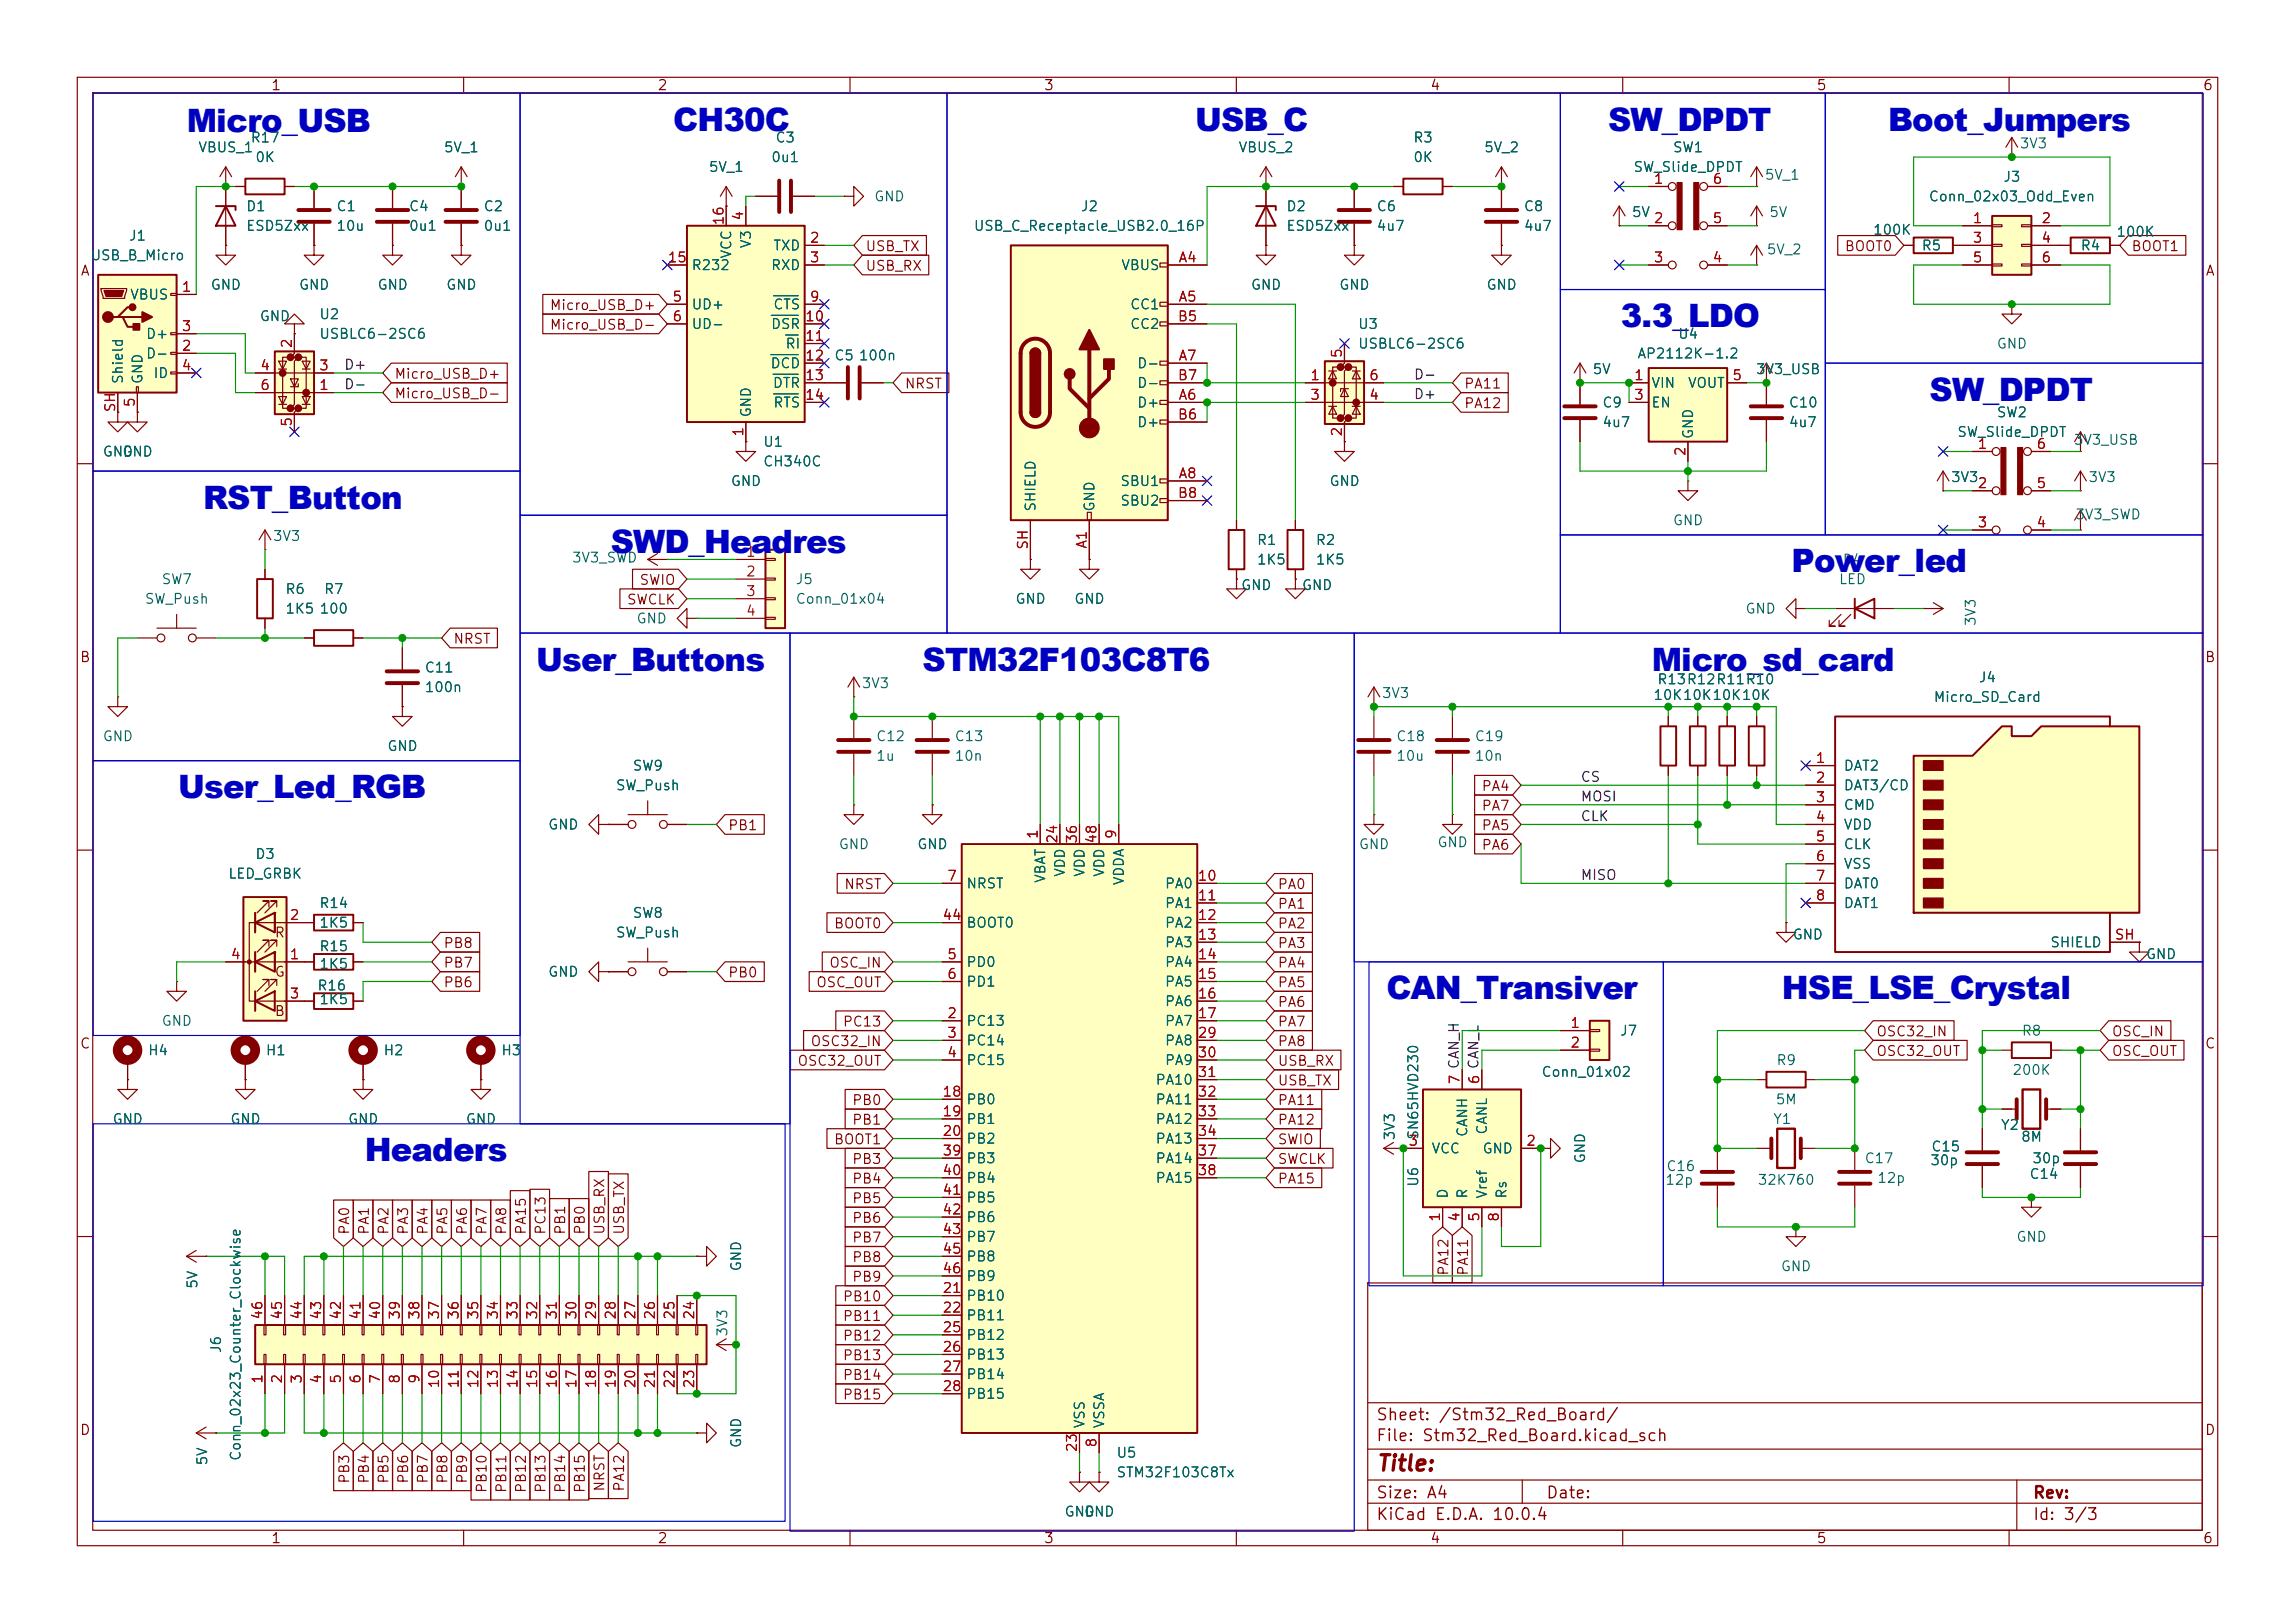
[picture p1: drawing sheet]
<svg xmlns="http://www.w3.org/2000/svg" width="297mm" height="210mm" viewBox="0 0 297 210" stroke-linecap="round" stroke-linejoin="round" font-family="sans-serif">
<defs><g id="words">
<g font-size="4.2" fill="#0000c2">
<text x="24.2" y="17">Micro_USB</text>
<text x="87.1" y="16.9">CH30C</text>
<text x="154.7" y="16.9">USB_C</text>
<text x="208.1" y="16.9">SW_DPDT</text>
<text x="244.3" y="16.9">Boot_Jumpers</text>
<text x="209.7" y="42.3">3.3_LDO</text>
<text x="249.7" y="51.8">SW_DPDT</text>
<text x="26.3" y="65.8">RST_Button</text>
<text x="79" y="71.5">SWD_Headres</text>
<text x="231.9" y="74.1">Power_led</text>
<text x="69.4" y="86.8">User_Buttons</text>
<text x="119.4" y="86.8">STM32F103C8T6</text>
<text x="213.8" y="86.8">Micro_sd_card</text>
<text x="23.1" y="103.3">User_Led_RGB</text>
<text x="179.4" y="129.3">CAN_Transiver</text>
<text x="230.6" y="129.3">HSE_LSE_Crystal</text>
<text x="47.2" y="150.3">Headers</text>
</g>
<text font-size="2" fill="#840000" x="178" y="190.8">Title:</text>
<g font-size="1.5" fill="#840000">
<text x="178" y="184.2">Sheet: /Stm32_Red_Board/</text>
<text x="178" y="186.9">File: Stm32_Red_Board.kicad_sch</text>
<text x="178" y="197.1">KiCad E.D.A. 10.0.4</text>
<text x="178" y="194.3">Size: A4</text>
<text x="200" y="194.3">Date:</text>
<text x="263" y="194.3">Rev:</text>
<text x="263" y="197.1">Id: 3/3</text>
</g>
<g font-size="1.3" fill="#840000">
<text x="35" y="12">1</text>
<text x="85" y="12">2</text>
<text x="135" y="12">3</text>
<text x="185" y="12">4</text>
<text x="235" y="12">5</text>
<text x="285" y="12">6</text>
<text x="10.3" y="36">A</text>
<text x="111.9" y="35.4">USB_RX</text>
<text x="111.9" y="32.8">USB_TX</text>
<text x="238.6" y="32.8">BOOT0</text>
<text x="275.7" y="32.8">BOOT1</text>
<text x="285.3" y="36">A</text>
<text x="71.1" y="40.4">Micro_USB_D+</text>
<text x="71.1" y="43">Micro_USB_D-</text>
<text x="51" y="49.3">Micro_USB_D+</text>
<text x="51" y="51.9">Micro_USB_D-</text>
<text x="117" y="50.6">NRST</text>
<text x="189.4" y="53.1">PA12</text>
<text x="189.4" y="50.6">PA11</text>
<text x="82.7" y="76">SWIO</text>
<text x="58.6" y="83.6">NRST</text>
<text x="81" y="78.5">SWCLK</text>
<text x="10.3" y="86">B</text>
<text x="285.3" y="86">B</text>
<text x="94.1" y="107.7">PB1</text>
<text x="191.6" y="102.7">PA4</text>
<text x="191.6" y="107.7">PA5</text>
<text x="191.6" y="105.2">PA7</text>
<text x="191.6" y="110.3">PA6</text>
<text x="109.2" y="115.4">NRST</text>
<text x="165.3" y="115.4">PA0</text>
<text x="165.3" y="117.9">PA1</text>
<text x="35.5" y="121.6">R</text>
<text x="57.3" y="123">PB8</text>
<text x="57.3" y="125.5">PB7</text>
<text x="107.2" y="125.5">OSC_IN</text>
<text x="107.8" y="120.4">BOOT0</text>
<text x="165.3" y="123">PA3</text>
<text x="165.3" y="125.5">PA4</text>
<text x="165.3" y="120.4">PA2</text>
<text x="35.5" y="126.7">G</text>
<text x="35.5" y="131.8">B</text>
<text x="57.3" y="128.1">PB6</text>
<text x="94.1" y="126.8">PB0</text>
<text x="105.5" y="128.1">OSC_OUT</text>
<text x="165.3" y="128.1">PA5</text>
<text x="165.3" y="130.6">PA6</text>
<text x="10.3" y="136">C</text>
<text x="104.8" y="135.7">OSC32_IN</text>
<text x="109" y="133.1">PC13</text>
<text x="165.3" y="135.7">PA8</text>
<text x="165.3" y="133.1">PA7</text>
<text x="242.7" y="134.4">OSC32_IN</text>
<text x="242.7" y="137">OSC32_OUT</text>
<text x="273.2" y="137">OSC_OUT</text>
<text x="273.2" y="134.4">OSC_IN</text>
<text x="285.3" y="136">C</text>
<text x="103.1" y="138.2">OSC32_OUT</text>
<text x="110.2" y="143.3">PB0</text>
<text x="165.3" y="140.8">USB_TX</text>
<text x="165.3" y="138.2">USB_RX</text>
<text x="165.3" y="143.3">PA11</text>
<text x="107.8" y="148.4">BOOT1</text>
<text x="110.2" y="145.8">PB1</text>
<text x="165.3" y="148.4">SWIO</text>
<text x="165.3" y="145.8">PA12</text>
<text x="110.2" y="150.9">PB3</text>
<text x="110.2" y="153.5">PB4</text>
<text x="165.3" y="153.5">PA15</text>
<text x="165.3" y="150.9">SWCLK</text>
<text x="45.5" y="159.9" transform="rotate(-90 45.5 159.9)">PA0</text>
<text x="48.1" y="159.9" transform="rotate(-90 48.1 159.9)">PA1</text>
<text x="50.6" y="159.9" transform="rotate(-90 50.6 159.9)">PA2</text>
<text x="53.1" y="159.9" transform="rotate(-90 53.1 159.9)">PA3</text>
<text x="55.7" y="159.9" transform="rotate(-90 55.7 159.9)">PA4</text>
<text x="58.2" y="159.9" transform="rotate(-90 58.2 159.9)">PA5</text>
<text x="60.8" y="159.9" transform="rotate(-90 60.8 159.9)">PA6</text>
<text x="63.3" y="159.9" transform="rotate(-90 63.3 159.9)">PA7</text>
<text x="65.8" y="159.9" transform="rotate(-90 65.8 159.9)">PA8</text>
<text x="68.4" y="159.9" transform="rotate(-90 68.4 159.9)">PA15</text>
<text x="70.9" y="159.9" transform="rotate(-90 70.9 159.9)">PC13</text>
<text x="73.5" y="159.9" transform="rotate(-90 73.5 159.9)">PB1</text>
<text x="76" y="159.9" transform="rotate(-90 76 159.9)">PB0</text>
<text x="78.5" y="159.9" transform="rotate(-90 78.5 159.9)">USB_RX</text>
<text x="81.1" y="159.9" transform="rotate(-90 81.1 159.9)">USB_TX</text>
<text x="110.2" y="161.1">PB7</text>
<text x="110.2" y="158.5">PB6</text>
<text x="110.2" y="156">PB5</text>
<text x="110.2" y="163.6">PB8</text>
<text x="110.2" y="166.2">PB9</text>
<text x="187.8" y="165.2" transform="rotate(-90 187.8 165.2)">PA12</text>
<text x="190.3" y="165.2" transform="rotate(-90 190.3 165.2)">PA11</text>
<text x="109" y="168.7">PB10</text>
<text x="109" y="171.2">PB11</text>
<text x="109" y="173.8">PB12</text>
<text x="109" y="176.3">PB13</text>
<text x="109" y="178.9">PB14</text>
<text x="10.3" y="186">D</text>
<text x="109" y="181.4">PB15</text>
<text x="285.3" y="186">D</text>
<text x="45.5" y="192.1" transform="rotate(-90 45.5 192.1)">PB3</text>
<text x="48.1" y="192.1" transform="rotate(-90 48.1 192.1)">PB4</text>
<text x="50.6" y="192.1" transform="rotate(-90 50.6 192.1)">PB5</text>
<text x="53.1" y="192.1" transform="rotate(-90 53.1 192.1)">PB6</text>
<text x="55.7" y="192.1" transform="rotate(-90 55.7 192.1)">PB7</text>
<text x="58.2" y="192.1" transform="rotate(-90 58.2 192.1)">PB8</text>
<text x="60.8" y="192.1" transform="rotate(-90 60.8 192.1)">PB9</text>
<text x="63.3" y="193.3" transform="rotate(-90 63.3 193.3)">PB10</text>
<text x="65.8" y="193.3" transform="rotate(-90 65.8 193.3)">PB11</text>
<text x="68.4" y="193.3" transform="rotate(-90 68.4 193.3)">PB12</text>
<text x="70.9" y="193.3" transform="rotate(-90 70.9 193.3)">PB13</text>
<text x="73.5" y="193.3" transform="rotate(-90 73.5 193.3)">PB14</text>
<text x="76" y="193.3" transform="rotate(-90 76 193.3)">PB15</text>
<text x="78.5" y="193.1" transform="rotate(-90 78.5 193.1)">NRST</text>
<text x="81.1" y="193.1" transform="rotate(-90 81.1 193.1)">PA12</text>
<text x="35" y="200">1</text>
<text x="85" y="200">2</text>
<text x="135" y="200">3</text>
<text x="185" y="200">4</text>
<text x="235" y="200">5</text>
<text x="285" y="200">6</text>
</g>
<g font-size="1.3" fill="#006464">
<text x="25.6" y="20">VBUS_1</text>
<text x="32.3" y="18.8">R17</text>
<text x="32.9" y="21.3">0K</text>
<text x="57.4" y="20">5V_1</text>
<text x="91.6" y="22.6">5V_1</text>
<text x="99.7" y="21.3">0u1</text>
<text x="100.3" y="18.8">C3</text>
<text x="160.2" y="20">VBUS_2</text>
<text x="182.8" y="18.8">R3</text>
<text x="182.8" y="21.3">0K</text>
<text x="192" y="20">5V_2</text>
<text x="211.3" y="22.6">SW_Slide_DPDT</text>
<text x="216.4" y="20">SW1</text>
<text x="228.3" y="23.6">5V_1</text>
<text x="259.2" y="23.8">J3</text>
<text x="261.3" y="19.5">3V3</text>
<text x="31.8" y="27.6">D1</text>
<text x="43.4" y="27.6">C1</text>
<text x="52.8" y="27.6">C4</text>
<text x="62.5" y="27.6">C2</text>
<text x="113" y="26.4">GND</text>
<text x="139.8" y="27.6">J2</text>
<text x="166.4" y="27.6">D2</text>
<text x="178.1" y="27.6">C6</text>
<text x="197.1" y="27.6">C8</text>
<text x="211.1" y="28.4">5V</text>
<text x="228.9" y="28.4">5V</text>
<text x="249.5" y="26.4">Conn_02x03_Odd_Even</text>
<text x="11.6" y="34">USB_B_Micro</text>
<text x="16.6" y="31.5">J1</text>
<text x="31.8" y="30.2">ESD5Zxx</text>
<text x="43.4" y="30.2">10u</text>
<text x="52.8" y="30.2">0u1</text>
<text x="62.5" y="30.2">0u1</text>
<text x="89.4" y="35.3">R232</text>
<text x="95" y="33.5" transform="rotate(-90 95 33.5)">VCC</text>
<text x="97.5" y="32.2" transform="rotate(-90 97.5 32.2)">V3</text>
<text x="99.7" y="35.3">RXD</text>
<text x="100" y="32.7">TXD</text>
<text x="125.9" y="30.2">USB_C_Receptacle_USB2.0_16P</text>
<text x="145" y="35.3">VBUS</text>
<text x="166.4" y="30.2">ESD5Zxx</text>
<text x="178.1" y="30.2">4u7</text>
<text x="197.1" y="30.2">4u7</text>
<text x="228.5" y="33.2">5V_2</text>
<text x="242.3" y="30.7">100K</text>
<text x="248.6" y="32.7">R5</text>
<text x="269.2" y="32.7">R4</text>
<text x="273.8" y="30.9">100K</text>
<text x="16.7" y="39.1">VBUS</text>
<text x="27.2" y="37.8">GND</text>
<text x="33.5" y="41.9">GND</text>
<text x="38.6" y="37.8">GND</text>
<text x="41.2" y="41.6">U2</text>
<text x="48.8" y="37.8">GND</text>
<text x="57.7" y="37.8">GND</text>
<text x="89.4" y="40.3">UD+</text>
<text x="100" y="40.3">CTS</text>
<text x="146.2" y="40.3">CC1</text>
<text x="161.8" y="37.8">GND</text>
<text x="173.2" y="37.8">GND</text>
<text x="192.3" y="37.8">GND</text>
<text x="18.8" y="46.7">D-</text>
<text x="18.8" y="44.2">D+</text>
<text x="41.2" y="44.2">USBLC6-2SC6</text>
<text x="89.4" y="42.9">UD-</text>
<text x="99.6" y="48">DCD</text>
<text x="99.7" y="42.9">DSR</text>
<text x="101.6" y="45.4">RI</text>
<text x="107.9" y="46.9">C5</text>
<text x="111" y="46.9">100n</text>
<text x="146.2" y="42.9">CC2</text>
<text x="147.1" y="48">D-</text>
<text x="175.7" y="45.4">USBLC6-2SC6</text>
<text x="175.7" y="42.9">U3</text>
<text x="211.8" y="46.7">AP2112K-1.2</text>
<text x="217.1" y="44.2">U4</text>
<text x="258.3" y="45.4">GND</text>
<text x="16.2" y="49.8" transform="rotate(-90 16.2 49.8)">Shield</text>
<text x="18.8" y="49.8" transform="rotate(-90 18.8 49.8)">GND</text>
<text x="19.8" y="49.2">ID</text>
<text x="99.9" y="50.5">DTR</text>
<text x="100" y="53">RTS</text>
<text x="147.1" y="53">D+</text>
<text x="147.1" y="50.5">D-</text>
<text x="206" y="48.7">5V</text>
<text x="207.3" y="53">C9</text>
<text x="213.6" y="50.5">VIN</text>
<text x="213.6" y="53">EN</text>
<text x="218.3" y="50.5">VOUT</text>
<text x="227.1" y="48.7">3V3_USB</text>
<text x="231.4" y="53">C10</text>
<text x="13.2" y="59.4">GND</text>
<text x="15.7" y="59.4">GND</text>
<text x="97.5" y="54.1" transform="rotate(-90 97.5 54.1)">GND</text>
<text x="98.7" y="58.1">U1</text>
<text x="147.1" y="55.6">D+</text>
<text x="207.3" y="55.6">4u7</text>
<text x="219.4" y="56.9" transform="rotate(-90 219.4 56.9)">GND</text>
<text x="231.4" y="55.6">4u7</text>
<text x="253.2" y="56.9">SW_Slide_DPDT</text>
<text x="258.3" y="54.3">SW2</text>
<text x="268.3" y="57.9">3V3_USB</text>
<text x="94.5" y="63.2">GND</text>
<text x="98.7" y="60.7">CH340C</text>
<text x="144.9" y="63.2">SBU1</text>
<text x="144.9" y="65.7">SBU2</text>
<text x="172" y="63.2">GND</text>
<text x="252.4" y="62.7">3V3</text>
<text x="270.2" y="62.7">3V3</text>
<text x="35.2" y="70.3">3V3</text>
<text x="134.3" y="66.3" transform="rotate(-90 134.3 66.3)">SHIELD</text>
<text x="141.9" y="66.3" transform="rotate(-90 141.9 66.3)">GND</text>
<text x="162.6" y="70.8">R1</text>
<text x="170.2" y="70.8">R2</text>
<text x="216.4" y="68.3">GND</text>
<text x="268.5" y="67.5">3V3_SWD</text>
<text x="20.8" y="75.9">SW7</text>
<text x="36.8" y="77.2">R6</text>
<text x="41.8" y="77.2">R7</text>
<text x="73.9" y="73.1">3V3_SWD</text>
<text x="102.9" y="75.9">J5</text>
<text x="160.5" y="76.7">GND</text>
<text x="162.6" y="73.4">1K5</text>
<text x="168.4" y="76.7">GND</text>
<text x="170.2" y="73.4">1K5</text>
<text x="237.9" y="75.9">LED</text>
<text x="238.4" y="73.4">D4</text>
<text x="18.6" y="78.4">SW_Push</text>
<text x="36.8" y="79.7">1K5</text>
<text x="41.3" y="79.7">100</text>
<text x="82.3" y="81">GND</text>
<text x="102.9" y="78.4">Conn_01x04</text>
<text x="131.3" y="78.4">GND</text>
<text x="138.9" y="78.4">GND</text>
<text x="225.8" y="79.7">GND</text>
<text x="256" y="81.1" transform="rotate(-90 256 81.1)">3V3</text>
<text x="54.9" y="89.9">100n</text>
<text x="54.9" y="87.3">C11</text>
<text x="111.4" y="89.4">3V3</text>
<text x="214.4" y="88.9">R13R12R11R10</text>
<text x="256" y="88.6">J4</text>
<text x="178.7" y="90.6">3V3</text>
<text x="213.9" y="90.9">10K10K10K10K</text>
<text x="250.1" y="91.1">Micro_SD_Card</text>
<text x="13.2" y="96.2">GND</text>
<text x="50" y="97.5">GND</text>
<text x="81.8" y="100">SW9</text>
<text x="113.3" y="98.8">1u</text>
<text x="113.3" y="96.2">C12</text>
<text x="123.5" y="96.2">C13</text>
<text x="123.5" y="98.8">10n</text>
<text x="180.6" y="96.2">C18</text>
<text x="180.6" y="98.8">10u</text>
<text x="190.8" y="96.2">C19</text>
<text x="190.8" y="98.8">10n</text>
<text x="238.5" y="100">DAT2</text>
<text x="70.8" y="107.7">GND</text>
<text x="79.6" y="102.6">SW_Push</text>
<text x="238.5" y="102.6">DAT3/CD</text>
<text x="238.5" y="105.1">CMD</text>
<text x="238.5" y="107.7">VDD</text>
<text x="32.9" y="111.5">D3</text>
<text x="108.5" y="110.2">GND</text>
<text x="118.6" y="110.2">GND</text>
<text x="138.1" y="113.6" transform="rotate(-90 138.1 113.6)">VDD</text>
<text x="140.7" y="113.6" transform="rotate(-90 140.7 113.6)">VDD</text>
<text x="143.2" y="113.6" transform="rotate(-90 143.2 113.6)">VDD</text>
<text x="175.8" y="110.2">GND</text>
<text x="185.9" y="109.9">GND</text>
<text x="238.5" y="110.2">CLK</text>
<text x="238.5" y="112.7">VSS</text>
<text x="29.4" y="114">LED_GRBK</text>
<text x="41.2" y="117.8">R14</text>
<text x="81.8" y="119.1">SW8</text>
<text x="125" y="115.3">NRST</text>
<text x="135.6" y="114.3" transform="rotate(-90 135.6 114.3)">VBAT</text>
<text x="145.8" y="114.6" transform="rotate(-90 145.8 114.6)">VDDA</text>
<text x="150.7" y="115.3">PA0</text>
<text x="150.7" y="117.8">PA1</text>
<text x="238.5" y="115.3">DAT0</text>
<text x="238.5" y="117.8">DAT1</text>
<text x="41.2" y="120.4">1K5</text>
<text x="41.2" y="123.4">R15</text>
<text x="41.2" y="125.7">1K5</text>
<text x="79.6" y="121.6">SW_Push</text>
<text x="125" y="125.4">PD0</text>
<text x="125" y="120.4">BOOT0</text>
<text x="150.7" y="120.4">PA2</text>
<text x="150.7" y="122.9">PA3</text>
<text x="150.7" y="125.4">PA4</text>
<text x="231.9" y="121.9">GND</text>
<text x="265.2" y="122.9">SHIELD</text>
<text x="277.6" y="124.4">GND</text>
<text x="41" y="128.5">R16</text>
<text x="41.2" y="130.3">1K5</text>
<text x="70.8" y="126.7">GND</text>
<text x="125" y="128">PD1</text>
<text x="150.7" y="128">PA5</text>
<text x="150.7" y="130.5">PA6</text>
<text x="19.1" y="136.9">H4</text>
<text x="20.8" y="133.1">GND</text>
<text x="34.3" y="136.9">H1</text>
<text x="49.5" y="136.9">H2</text>
<text x="64.8" y="136.9">H3</text>
<text x="125" y="133.1">PC13</text>
<text x="125" y="135.6">PC14</text>
<text x="150.7" y="133.1">PA7</text>
<text x="150.7" y="135.6">PA8</text>
<text x="209.6" y="134.3">J7</text>
<text x="261.5" y="134.3">R8</text>
<text x="125" y="138.1">PC15</text>
<text x="125" y="143.2">PB0</text>
<text x="149.5" y="140.7">PA10</text>
<text x="149.5" y="143.2">PA11</text>
<text x="150.7" y="138.1">PA9</text>
<text x="199.4" y="139.7">Conn_01x02</text>
<text x="229.7" y="143.2">5M</text>
<text x="229.8" y="138.1">R9</text>
<text x="260.3" y="139.4">200K</text>
<text x="14.5" y="145.8">GND</text>
<text x="29.7" y="145.8">GND</text>
<text x="45" y="145.8">GND</text>
<text x="60.2" y="145.8">GND</text>
<text x="125" y="145.8">PB1</text>
<text x="125" y="148.3">PB2</text>
<text x="149.5" y="145.8">PA12</text>
<text x="149.5" y="148.3">PA13</text>
<text x="180.8" y="147.7" transform="rotate(-90 180.8 147.7)">3V3</text>
<text x="183.9" y="147.6" transform="rotate(-90 183.9 147.6)">SN65HVD230</text>
<text x="185.2" y="149.6">VCC</text>
<text x="190.2" y="147.2" transform="rotate(-90 190.2 147.2)">CANH</text>
<text x="191.8" y="149.6">GND</text>
<text x="192.7" y="146.9" transform="rotate(-90 192.7 146.9)">CANL</text>
<text x="229.4" y="145.8">Y1</text>
<text x="249.8" y="149.3">C15</text>
<text x="258.8" y="146.5">Y2</text>
<text x="261.5" y="148">8M</text>
<text x="125" y="150.8">PB3</text>
<text x="125" y="153.4">PB4</text>
<text x="125" y="155.9">PB5</text>
<text x="149.5" y="150.8">PA14</text>
<text x="149.5" y="153.4">PA15</text>
<text x="183.9" y="153.7" transform="rotate(-90 183.9 153.7)">U6</text>
<text x="187.7" y="155.2" transform="rotate(-90 187.7 155.2)">D</text>
<text x="190.2" y="155.2" transform="rotate(-90 190.2 155.2)">R</text>
<text x="192.7" y="155.2" transform="rotate(-90 192.7 155.2)">Vref</text>
<text x="195.3" y="155.2" transform="rotate(-90 195.3 155.2)">Rs</text>
<text x="205.4" y="150.6" transform="rotate(-90 205.4 150.6)">GND</text>
<text x="215.4" y="153.6">12p</text>
<text x="215.6" y="151.8">C16</text>
<text x="227.4" y="153.6">32K760</text>
<text x="241.2" y="150.8">C17</text>
<text x="242.9" y="153.4">12p</text>
<text x="249.7" y="151.1">30p</text>
<text x="262.5" y="152.9">C14</text>
<text x="262.9" y="150.8">30p</text>
<text x="125" y="158.5">PB6</text>
<text x="125" y="161">PB7</text>
<text x="260.9" y="161">GND</text>
<text x="25.9" y="166.9" transform="rotate(-90 25.9 166.9)">5V</text>
<text x="96.2" y="164.6" transform="rotate(-90 96.2 164.6)">GND</text>
<text x="125" y="163.5">PB8</text>
<text x="125" y="166.1">PB9</text>
<text x="230.4" y="164.8">GND</text>
<text x="94.4" y="173.1" transform="rotate(-90 94.4 173.1)">3V3</text>
<text x="125" y="168.6">PB10</text>
<text x="125" y="171.2">PB11</text>
<text x="125" y="173.7">PB12</text>
<text x="28.9" y="175.2" transform="rotate(-90 28.9 175.2)">J6</text>
<text x="125" y="176.2">PB13</text>
<text x="125" y="178.8">PB14</text>
<text x="125" y="181.3">PB15</text>
<text x="140.7" y="184.9" transform="rotate(-90 140.7 184.9)">VSS</text>
<text x="143.2" y="184.9" transform="rotate(-90 143.2 184.9)">VSSA</text>
<text x="27.1" y="189.7" transform="rotate(-90 27.1 189.7)">5V</text>
<text x="31.5" y="189.1" transform="rotate(-90 31.5 189.1)">Conn_02x23_Counter_Clockwise</text>
<text x="96.2" y="187.5" transform="rotate(-90 96.2 187.5)">GND</text>
<text x="144.4" y="188.9">U5</text>
<text x="144.4" y="191.5">STM32F103C8Tx</text>
<text x="137.7" y="196.6">GND</text>
<text x="140.2" y="196.6">GND</text>
</g>
<g font-size="1.3" fill="#a90000">
<text x="94" y="29.3" transform="rotate(-90 94 29.3)">16</text>
<text x="96.5" y="28.6" transform="rotate(-90 96.5 28.6)">4</text>
<text x="213.9" y="24.1">1</text>
<text x="213.9" y="29.2">2</text>
<text x="221.5" y="29.2">5</text>
<text x="221.5" y="24.1">6</text>
<text x="255.2" y="29.2">1</text>
<text x="264.1" y="29.2">2</text>
<text x="86.3" y="34.3">15</text>
<text x="104.7" y="31.7">2</text>
<text x="104.7" y="34.3">3</text>
<text x="152.4" y="34.3">A4</text>
<text x="213.9" y="34.3">3</text>
<text x="221.5" y="34.3">4</text>
<text x="255.2" y="31.7">3</text>
<text x="255.2" y="34.3">5</text>
<text x="264.1" y="31.7">4</text>
<text x="264.1" y="34.3">6</text>
<text x="23.4" y="38.1">1</text>
<text x="86.9" y="39.3">5</text>
<text x="86.9" y="41.9">6</text>
<text x="104.1" y="41.9">10</text>
<text x="104.7" y="39.3">9</text>
<text x="152.3" y="41.9">B5</text>
<text x="152.4" y="39.3">A5</text>
<text x="23.4" y="45.7">2</text>
<text x="23.4" y="43.2">3</text>
<text x="38.1" y="45.2" transform="rotate(-90 38.1 45.2)">2</text>
<text x="104.1" y="44.4">11</text>
<text x="104.1" y="47">12</text>
<text x="152.4" y="47">A7</text>
<text x="174" y="46.4" transform="rotate(-90 174 46.4)">5</text>
<text x="15.2" y="53.4" transform="rotate(-90 15.2 53.4)">SH</text>
<text x="17.8" y="52.8" transform="rotate(-90 17.8 52.8)">5</text>
<text x="23.4" y="48.2">4</text>
<text x="33.6" y="48.2">4</text>
<text x="33.6" y="50.8">6</text>
<text x="41.2" y="50.8">1</text>
<text x="41.2" y="48.2">3</text>
<text x="104.1" y="49.5">13</text>
<text x="104.1" y="52">14</text>
<text x="152.3" y="49.5">B7</text>
<text x="152.4" y="52">A6</text>
<text x="169.5" y="49.5">1</text>
<text x="169.5" y="52">3</text>
<text x="177.1" y="52">4</text>
<text x="177.1" y="49.5">6</text>
<text x="211.4" y="49.5">1</text>
<text x="211.4" y="52">3</text>
<text x="224.1" y="49.5">5</text>
<text x="38.1" y="55.3" transform="rotate(-90 38.1 55.3)">5</text>
<text x="96.5" y="56.6" transform="rotate(-90 96.5 56.6)">1</text>
<text x="152.3" y="54.6">B6</text>
<text x="174" y="56.6" transform="rotate(-90 174 56.6)">2</text>
<text x="218.4" y="59.1" transform="rotate(-90 218.4 59.1)">2</text>
<text x="255.8" y="58.4">1</text>
<text x="263.5" y="58.4">6</text>
<text x="152.3" y="64.7">B8</text>
<text x="152.4" y="62.2">A8</text>
<text x="255.8" y="63.5">2</text>
<text x="263.5" y="63.5">5</text>
<text x="133.3" y="71.2" transform="rotate(-90 133.3 71.2)">SH</text>
<text x="140.9" y="71.1" transform="rotate(-90 140.9 71.1)">A1</text>
<text x="255.8" y="68.6">3</text>
<text x="263.5" y="68.6">4</text>
<text x="96.4" y="72.4">1</text>
<text x="96.4" y="74.9">2</text>
<text x="96.4" y="77.4">3</text>
<text x="96.4" y="80">4</text>
<text x="234.9" y="99">1</text>
<text x="234.9" y="101.6">2</text>
<text x="234.9" y="104.1">3</text>
<text x="234.9" y="106.7">4</text>
<text x="134.6" y="108.7" transform="rotate(-90 134.6 108.7)">1</text>
<text x="137.1" y="109.3" transform="rotate(-90 137.1 109.3)">24</text>
<text x="139.7" y="109.3" transform="rotate(-90 139.7 109.3)">36</text>
<text x="142.2" y="109.3" transform="rotate(-90 142.2 109.3)">48</text>
<text x="144.8" y="108.7" transform="rotate(-90 144.8 108.7)">9</text>
<text x="234.9" y="109.2">5</text>
<text x="234.9" y="111.7">6</text>
<text x="37.4" y="119.4">2</text>
<text x="121.9" y="119.4">44</text>
<text x="122.5" y="114.3">7</text>
<text x="154.9" y="114.3">10</text>
<text x="154.9" y="116.8">11</text>
<text x="154.9" y="119.4">12</text>
<text x="234.9" y="114.3">7</text>
<text x="234.9" y="116.8">8</text>
<text x="29.8" y="124.4">4</text>
<text x="37.4" y="124.4">1</text>
<text x="122.5" y="124.4">5</text>
<text x="154.9" y="121.9">13</text>
<text x="154.9" y="124.4">14</text>
<text x="273.6" y="121.9">SH</text>
<text x="37.4" y="129.5">3</text>
<text x="122.5" y="127">6</text>
<text x="154.9" y="127">15</text>
<text x="154.9" y="129.5">16</text>
<text x="122.5" y="132.1">2</text>
<text x="122.5" y="134.6">3</text>
<text x="122.5" y="137.1">4</text>
<text x="154.9" y="132.1">17</text>
<text x="154.9" y="134.6">29</text>
<text x="154.9" y="137.1">30</text>
<text x="203.1" y="133.3">1</text>
<text x="203.1" y="135.9">2</text>
<text x="121.9" y="142.2">18</text>
<text x="154.9" y="139.7">31</text>
<text x="154.9" y="142.2">32</text>
<text x="189.2" y="140.4" transform="rotate(-90 189.2 140.4)">7 CAN_H</text>
<text x="189.2" y="140.4" transform="rotate(-90 189.2 140.4)">7</text>
<text x="191.7" y="140.4" transform="rotate(-90 191.7 140.4)">6 CAN_L</text>
<text x="191.7" y="140.4" transform="rotate(-90 191.7 140.4)">6</text>
<text x="121.9" y="144.8">19</text>
<text x="121.9" y="147.3">20</text>
<text x="121.9" y="149.8">39</text>
<text x="154.9" y="144.8">33</text>
<text x="154.9" y="147.3">34</text>
<text x="154.9" y="149.8">37</text>
<text x="182.2" y="148.6">3</text>
<text x="197.4" y="148.6">2</text>
<text x="121.9" y="152.4">40</text>
<text x="121.9" y="154.9">41</text>
<text x="154.9" y="152.4">38</text>
<text x="121.9" y="157.5">42</text>
<text x="121.9" y="160">43</text>
<text x="186.7" y="158.2" transform="rotate(-90 186.7 158.2)">1</text>
<text x="189.2" y="158.2" transform="rotate(-90 189.2 158.2)">4</text>
<text x="191.7" y="158.2" transform="rotate(-90 191.7 158.2)">5</text>
<text x="194.3" y="158.2" transform="rotate(-90 194.3 158.2)">8</text>
<text x="121.9" y="167.6">21</text>
<text x="121.9" y="162.5">45</text>
<text x="121.9" y="165.1">46</text>
<text x="34.3" y="170.9" transform="rotate(-90 34.3 170.9)">46</text>
<text x="36.8" y="170.9" transform="rotate(-90 36.8 170.9)">45</text>
<text x="39.3" y="170.9" transform="rotate(-90 39.3 170.9)">44</text>
<text x="41.9" y="170.9" transform="rotate(-90 41.9 170.9)">43</text>
<text x="44.4" y="170.9" transform="rotate(-90 44.4 170.9)">42</text>
<text x="47" y="170.9" transform="rotate(-90 47 170.9)">41</text>
<text x="49.5" y="170.9" transform="rotate(-90 49.5 170.9)">40</text>
<text x="52" y="170.9" transform="rotate(-90 52 170.9)">39</text>
<text x="54.6" y="170.9" transform="rotate(-90 54.6 170.9)">38</text>
<text x="57.1" y="170.9" transform="rotate(-90 57.1 170.9)">37</text>
<text x="59.7" y="170.9" transform="rotate(-90 59.7 170.9)">36</text>
<text x="62.2" y="170.9" transform="rotate(-90 62.2 170.9)">35</text>
<text x="64.7" y="170.9" transform="rotate(-90 64.7 170.9)">34</text>
<text x="67.3" y="170.9" transform="rotate(-90 67.3 170.9)">33</text>
<text x="69.8" y="170.9" transform="rotate(-90 69.8 170.9)">32</text>
<text x="72.4" y="170.9" transform="rotate(-90 72.4 170.9)">31</text>
<text x="74.9" y="170.9" transform="rotate(-90 74.9 170.9)">30</text>
<text x="77.4" y="170.9" transform="rotate(-90 77.4 170.9)">29</text>
<text x="80" y="170.9" transform="rotate(-90 80 170.9)">28</text>
<text x="82.5" y="170.9" transform="rotate(-90 82.5 170.9)">27</text>
<text x="85.1" y="170.9" transform="rotate(-90 85.1 170.9)">26</text>
<text x="87.6" y="170.9" transform="rotate(-90 87.6 170.9)">25</text>
<text x="90.1" y="170.9" transform="rotate(-90 90.1 170.9)">24</text>
<text x="121.9" y="170.2">22</text>
<text x="121.9" y="172.7">25</text>
<text x="34.3" y="179.1" transform="rotate(-90 34.3 179.1)">1</text>
<text x="36.8" y="179.1" transform="rotate(-90 36.8 179.1)">2</text>
<text x="39.3" y="179.1" transform="rotate(-90 39.3 179.1)">3</text>
<text x="41.9" y="179.1" transform="rotate(-90 41.9 179.1)">4</text>
<text x="44.4" y="179.1" transform="rotate(-90 44.4 179.1)">5</text>
<text x="47" y="179.1" transform="rotate(-90 47 179.1)">6</text>
<text x="49.5" y="179.1" transform="rotate(-90 49.5 179.1)">7</text>
<text x="52" y="179.1" transform="rotate(-90 52 179.1)">8</text>
<text x="54.6" y="179.1" transform="rotate(-90 54.6 179.1)">9</text>
<text x="57.1" y="179.7" transform="rotate(-90 57.1 179.7)">10</text>
<text x="59.7" y="179.7" transform="rotate(-90 59.7 179.7)">11</text>
<text x="62.2" y="179.7" transform="rotate(-90 62.2 179.7)">12</text>
<text x="64.7" y="179.7" transform="rotate(-90 64.7 179.7)">13</text>
<text x="67.3" y="179.7" transform="rotate(-90 67.3 179.7)">14</text>
<text x="69.8" y="179.7" transform="rotate(-90 69.8 179.7)">15</text>
<text x="72.4" y="179.7" transform="rotate(-90 72.4 179.7)">16</text>
<text x="74.9" y="179.7" transform="rotate(-90 74.9 179.7)">17</text>
<text x="77.4" y="179.7" transform="rotate(-90 77.4 179.7)">18</text>
<text x="80" y="179.7" transform="rotate(-90 80 179.7)">19</text>
<text x="82.5" y="179.7" transform="rotate(-90 82.5 179.7)">20</text>
<text x="85.1" y="179.7" transform="rotate(-90 85.1 179.7)">21</text>
<text x="87.6" y="179.7" transform="rotate(-90 87.6 179.7)">22</text>
<text x="90.1" y="179.7" transform="rotate(-90 90.1 179.7)">23</text>
<text x="121.9" y="175.2">26</text>
<text x="121.9" y="177.8">27</text>
<text x="121.9" y="180.3">28</text>
<text x="139.7" y="188" transform="rotate(-90 139.7 188)">23</text>
<text x="142.2" y="187.4" transform="rotate(-90 142.2 187.4)">8</text>
</g>
<g font-size="1.3" fill="#0f0f0f">
<text x="44.4" y="50.7">D-</text>
<text x="44.4" y="48.1">D+</text>
<text x="182.9" y="51.9">D+</text>
<text x="182.9" y="49.4">D-</text>
<text x="204.5" y="101.5">CS</text>
<text x="204.5" y="106.6">CLK</text>
<text x="204.5" y="104">MOSI</text>
<text x="204.5" y="114.2">MISO</text>
</g>
</g></defs>
<g fill="none" stroke="#840000" stroke-width=".15">
<path d="M10 10h277v190h-277zM12 12h273v186h-273zM60 10v2M110 10v2M160 10v2M210 10v2M260 10v2M10 60h2M218.4 62.2v1.3h1.3l-1.3 1.3-1.2-1.3h1.2M218.4 62.2h.1M285 60h2M10 110h2"/>
<path d="M285 110h2M199.4 148.6h1.3v-1.3l1.2 1.3-1.2 1.3v-1.3M199.4 148.6h.1M262.9 154.9v1.3h1.3l-1.3 1.3-1.3-1.3h1.3M262.9 154.9h.1M10 160h2M177 166h108v32h-108zM285 160h2M60 198v2M90.2 185.4h1.2v-1.2l1.3 1.2-1.3 1.3v-1.3M90.2 185.4h.1M110 198v2"/>
<path d="M160 198v2M177 194.5h108M177 191.5h108M177 187.5h108M177 181.5h108M197 191.5v3M210 198v2M260 198v2M261 191.5v6.5"/>
</g>
<path d="M184.1 141h12.7v15.2h-12.7z" fill="#ffffc2"/>
<path d="M27.9 26.7h2.6v.5M29.2 26.7l1.3 2.5h-2.6zM31.7 23.1h5.1v2h-5.1zM184.1 141h12.7v15.2h-12.7z" fill="none" stroke="#840000" stroke-width=".25"/>
<g fill="none" stroke="#840000" stroke-width=".15">
<path d="M29.2 24.1h.1M29.2 21.6v10.2M29.2 21.6l-.8 1.3M29.2 21.6l.8 1.3M30.5 24.1h1.2M36.8 24.1h1.3M40.6 24.1v2.8M40.6 29v2.8M189.2 138.4v2.6M191.8 138.4v2.6M181.6 148.6h2.5M186.7 156.2v2.6"/>
<path d="M189.2 156.2v2.6M191.8 156.2v2.6M194.3 156.2v2.6M196.8 148.6h2.6M227.3 148.6h1.9M233 148.6h1.9M240 148.6v2.8M240 153.4v2.8"/>
</g>
<path d="M38.6 27.2h4.1M38.6 28.7h4.1M229.2 147.3v2.6M233 147.3v2.6M238 153.2h4.1M238 151.6h4.1" fill="none" stroke="#840000" stroke-width=".51"/>
<path d="M230 146.1h2.3v5h-2.3z" fill="none" stroke="#840000" stroke-width=".3"/>
<path d="M12.7 35.6h10.2v15.2h-10.2z" fill="#ffffc2"/>
<path d="M12.7 35.6h10.2v15.2h-10.2zM17.1 39.8h-.6l-1.3 1.2h-.6M15.2 41h.7l.6 1.3h1.3M15.9 41h2.5" fill="none" stroke="#840000" stroke-width=".25"/>
<g fill="none" stroke="#840000" stroke-width=".15">
<path d="M260.3 17.8l-.7 1.3M260.3 17.8l.8 1.3M260.3 17.8v2.5M13.1 37.3h3.3v.3l-.3 1h-2.8zM22.1 38h.8v.2h-.8zM22.9 38.1h2.5M29.2 31.8v1.2h1.3l-1.3 1.3-1.3-1.3h1.3M29.2 31.8h.1M260.3 20.3h.1M15.2 53.3v1.3h1.3l-1.3 1.3-1.2-1.3h1.2M15.2 53.3h.1M15.2 50.8v2.5"/>
<path d="M17.7 50h.2v.8h-.2zM17.8 53.3v1.3h1.2l-1.2 1.3-1.3-1.3h1.3M17.8 53.3h.1M17.8 50.8v2.5M22.1 43.1h.8v.2h-.8zM22.1 45.6h.8v.2h-.8zM22.1 48.1h.8v.3h-.8zM22.9 45.7h2.5M22.9 43.2h2.5M22.9 48.3h2.5M204.5 49.5h.1M204.5 47l-.8 1.3"/>
<path d="M204.5 47l.7 1.3M204.5 47v2.5M139.7 190.5v1.3h1.3l-1.3 1.2-1.3-1.2h1.3M139.7 190.5h.1"/>
</g>
<path d="M13.5 37.6h2.5l-.3 .8h-2z" fill="#840000" stroke="#840000" stroke-width=".15"/>
<g fill="#840000" stroke="#840000" stroke-width=".25">
<path d="M17.3 41.9h.7v.8h-.7z"/>
<path d="M18.4 40.4l1.3 .6-1.3 .7z"/>
<circle cx="14" cy="41" r=".63"/>
<circle cx="17.1" cy="39.8" r=".38"/>
</g>
<path d="M124.5 109.2h30.4v76.2h-30.4z" fill="#ffffc2"/>
<path d="M124.5 109.2h30.4v76.2h-30.4z" fill="none" stroke="#840000" stroke-width=".25"/>
<g fill="none" stroke="#840000" stroke-width=".15">
<path d="M59.7 24.1h.1M59.7 21.6l-.8 1.3M59.7 21.6l.8 1.3M59.7 21.6v2.5M121.9 114.3h2.6M121.9 119.4h2.6M134.6 106.7v2.5M137.2 106.7v2.5M139.7 106.7v2.5M142.2 106.7v2.5M144.8 106.7v2.5M154.9 114.3h2.6"/>
<path d="M154.9 116.8h2.6M154.9 119.4h2.6M121.9 132.1h2.6M121.9 134.6h2.6M121.9 137.2h2.6M121.9 124.5h2.6M121.9 127h2.6M154.9 132.1h2.6M154.9 134.6h2.6M154.9 137.2h2.6M154.9 124.5h2.6M154.9 127h2.6"/>
<path d="M154.9 121.9h2.6M154.9 129.5h2.6M154.9 139.7h2.6M121.9 142.2h2.6M121.9 144.8h2.6M121.9 147.3h2.6M121.9 149.9h2.6M121.9 152.4h2.6M121.9 154.9h2.6M121.9 157.5h2.6M154.9 142.2h2.6M154.9 144.8h2.6"/>
<path d="M154.9 147.3h2.6M154.9 149.9h2.6M154.9 152.4h2.6M121.9 167.6h2.6M121.9 170.2h2.6M121.9 172.7h2.6M121.9 175.3h2.6M121.9 177.8h2.6M121.9 160h2.6M121.9 162.6h2.6M121.9 165.1h2.6M121.9 180.3h2.6"/>
<path d="M139.7 185.4v2.6M142.2 190.5v1.3h1.3l-1.3 1.2-1.2-1.2h1.2M142.2 190.5h.1M142.2 185.4v2.6"/>
</g>
<path d="M35.6 45.5h5v8.1h-5z" fill="#ffffc2"/>
<g fill="#840000" stroke="#840000" stroke-width=".51">
<circle cx="39.6" cy="50.8" r=".25"/>
<circle cx="38.6" cy="52.8" r=".25"/>
<circle cx="38.6" cy="46.2" r=".25"/>
<circle cx="37.6" cy="52.8" r=".25"/>
<circle cx="37.6" cy="46.2" r=".25"/>
<circle cx="36.6" cy="48.3" r=".25"/>
</g>
<g fill="none" stroke="#840000" stroke-width=".15">
<path d="M40.6 31.8v1.2h1.3l-1.3 1.3-1.2-1.3h1.2M40.6 31.8h.1M50.8 31.8v1.2h1.3l-1.3 1.3-1.3-1.3h1.3M50.8 31.8h.1M50.8 24.1v2.8M50.8 29v2.8M59.7 31.8v1.2h1.3l-1.3 1.3-1.3-1.3h1.3M59.7 31.8h.1M59.7 24.1v2.8M59.7 29v2.8M33 50.8h10.2M33 48.3h10.2"/>
<path d="M36.1 51.3h1l-.5 1zM36.1 46.7h1l-.5 1.1zM36.1 47.8h1M36.1 52.3h1M37.6 49h1l-.5 1zM37.6 46.2h-1v6.6h1M38.1 43.2v2.5l-.5 .5h1l-.5 .5v5.6l-.5 .5h1l-.5 .5v2.6M38.1 41.9h1.3l-1.3-1.3-1.3 1.3h1.3v1.3M38.1 43.2h.1M38.6 49.7v.3h-1M38.6 46.2h1v6.6h-1M39.1 51.3h1l-.5 1z"/>
<path d="M39.1 46.7h1l-.5 1.1zM39.1 47.8h1M39.1 52.3h1M179.1 148.6l1.2 .8M179.1 148.6h2.5M180.3 147.8l-1.2 .8M181.6 148.6h.1"/>
</g>
<path d="M35.6 45.5h5v8.1h-5z" fill="none" stroke="#840000" stroke-width=".25"/>
<path d="M48.8 27.2h4M48.8 28.7h4M57.7 27.2h4M57.7 28.7h4" fill="none" stroke="#840000" stroke-width=".51"/>
<path d="M99.1 71.1h2.5v10.2h-2.5z" fill="#ffffc2"/>
<path d="M99.1 71.1h2.5v10.2h-2.5z" fill="none" stroke="#840000" stroke-width=".25"/>
<g fill="none" stroke="#840000" stroke-width=".15">
<path d="M95.2 72.4h3.9M95.2 74.9h3.9M95.2 77.5h3.9M99.1 72.3h1.2v.2h-1.2zM99.1 74.8h1.2v.3h-1.2zM99.1 77.3h1.2v.3h-1.2zM99.1 79.9h1.2v.2h-1.2zM95.2 80h3.9M177.8 91.4h.1M177.8 88.9v2.5M177.8 92.7v2.8M177.8 97.5v2.8"/>
<path d="M177.8 88.9l-.8 1.3M177.8 88.9l.8 1.3"/>
</g>
<path d="M175.8 95.8h4M175.8 97.3h4" fill="none" stroke="#840000" stroke-width=".51"/>
<path d="M171.4 46.7h5.1v8.2h-5.1z" fill="#ffffc2"/>
<g fill="#840000" stroke="#840000" stroke-width=".51">
<circle cx="172.5" cy="49.5" r=".25"/>
<circle cx="173.5" cy="47.5" r=".25"/>
<circle cx="173.5" cy="54.1" r=".25"/>
<circle cx="174.5" cy="47.5" r=".25"/>
<circle cx="174.5" cy="54.1" r=".25"/>
<circle cx="175.5" cy="52.1" r=".25"/>
</g>
<g fill="none" stroke="#840000" stroke-width=".15">
<path d="M168.9 49.5h10.2M168.9 52.1h10.2M172 52.6h1M172 48h1M172.5 48l.5 1h-1zM172.5 52.6l.5 1h-1zM173.5 47.5h-1v6.6h1M174 44.5v2.5l-.5 .5h1l-.5 .5v5.6l-.5 .5h1l-.5 .5v2.6M174 50.3l.5 1h-1zM174 57.2v1.2h1.3l-1.3 1.3-1.3-1.3h1.3M174 57.2h.1M174.5 50.3h-1v.4"/>
<path d="M174.5 47.5h1v6.6h-1M175 52.6h1M175 48h1M175.5 48l.5 1h-1zM175.5 52.6l.5 1h-1zM204.5 49.5v2.8M204.5 54.4v2.8M160 74.9v1.3h1.3l-1.3 1.3-1.3-1.3h1.3M160 74.9h.1M160 67.3v1.3M160 73.7v1.2M167.6 74.9v1.3h1.3l-1.3 1.3-1.2-1.3h1.2"/>
<path d="M167.6 74.9h.1M167.6 67.3v1.3M167.6 73.7v1.2M248.9 78.7h.1M248.9 78.7h2.6M250.2 78l1.3 .7M251.5 78.7l-1.3 .8M269.2 68.6h.1M269.2 66l-.7 1.3M269.2 66l.8 1.3M269.2 66v2.6M120.6 92.7v2.8"/>
<path d="M120.6 97.5v2.8M188 92.7v2.8M188 97.5v2.8M120.6 104.1v1.3h1.3l-1.3 1.3-1.2-1.3h1.2M120.6 104.1h.1M177.8 105.4v1.3h1.3l-1.3 1.3-1.3-1.3h1.3M177.8 105.4h.1M188 105.4v1.3h1.2l-1.2 1.3-1.3-1.3h1.3M188 105.4h.1M31.7 139.7v1.3h1.3l-1.3 1.2-1.2-1.2h1.2M31.7 139.7h.1M47 139.7v1.3h1.3l-1.3 1.2-1.3-1.2h1.3"/>
<path d="M47 139.7h.1M62.2 139.7v1.3h1.3l-1.3 1.2-1.2-1.2h1.2M62.2 139.7h.1"/>
</g>
<path d="M171.4 46.7h5.1v8.2h-5.1zM159 68.6h2v5.1h-2zM166.6 68.6h2.1v5.1h-2.1z" fill="none" stroke="#840000" stroke-width=".25"/>
<path d="M202.4 52.6h4.1M202.4 54.1h4.1M118.6 95.8h4.1M118.6 97.3h4.1M185.9 95.8h4.1M185.9 97.3h4.1" fill="none" stroke="#840000" stroke-width=".51"/>
<path d="M130.8 31.8h20.3v35.5h-20.3z" fill="#ffffc2"/>
<g fill="none" stroke="#840000" stroke-width=".15">
<path d="M150.1 34h1v.5h-1zM150.1 39.1h1v.5h-1zM151.1 34.3h5.1M151.1 39.4h5.1M163.8 24.1h.1M163.8 31.8v1.2h1.3l-1.3 1.3-1.2-1.3h1.2M163.8 31.8h.1M163.8 21.6l-.7 1.3M163.8 21.6l.8 1.3M163.8 21.6v10.2M175.3 31.8v1.2h1.2l-1.2 1.3-1.3-1.3h1.3M175.3 31.8h.1"/>
<path d="M175.3 24.1v2.8M175.3 29v2.8M194.3 31.8v1.2h1.3l-1.3 1.3-1.3-1.3h1.3M194.3 31.8h.1M194.3 24.1h.1M194.3 21.6v5.3M194.3 29v2.8M194.3 21.6l-.8 1.3M194.3 21.6l.8 1.3M266.7 31.8h1.3M273 31.8h1.3M150.1 41.7h1v.5h-1z"/>
<path d="M150.1 46.7h1v.5h-1zM150.1 49.3h1v.5h-1zM150.1 51.8h1v.5h-1zM150.1 54.4h1v.5h-1zM151.1 52.1h5.1M151.1 47h5.1M151.1 41.9h5.1M151.1 54.6h5.1M151.1 49.5h5.1M228.6 49.5v2.8M228.6 54.4v2.8M83.8 72.4l1.3 .8"/>
<path d="M83.8 72.4h2.6M85.1 71.6l-1.3 .8M86.4 72.4h.1M133.3 67.3v5.1M140.7 66.3h.5v1h-.5zM141 67.3v5.1M150.1 62h1v.5h-1zM150.1 64.5h1v.5h-1zM151.1 62.2h5.1M151.1 64.8h5.1M269.2 63.5h.1M269.2 61l-.7 1.2"/>
<path d="M269.2 61l.8 1.2M269.2 61v2.5M88.9 80v-1.3l-1.3 1.3 1.3 1.3v-1.3h1.3M90.2 80h.1M39.4 119.4h1.2M45.7 119.4h1.3M39.4 124.5h1.2M45.7 124.5h1.3M62.2 137.2v2.5M227.3 139.7h1.3M233.7 139.7h1.2M222.2 148.6v2.8"/>
<path d="M222.2 153.4v2.8"/>
</g>
<path d="M130.8 31.8h20.3v35.5h-20.3zM162.6 26.7h2.5v.5M163.8 26.7l1.3 2.5h-2.5zM268 30.7h5v2.1h-5zM133.3 45.7a.64 .64 0 0 1 .7-.6 .64 .64 0 0 1 .6 .6M133.3 53.3a.64 .64 0 0 0 .7 .7 .64 .64 0 0 0 .6-.7M40.6 118.4h5.1v2h-5.1zM40.6 123.4h5.1v2.1h-5.1zM228.6 138.7h5.1v2h-5.1z" fill="none" stroke="#840000" stroke-width=".25"/>
<path d="M173.2 27.2h4.1M173.2 28.7h4.1M192.3 27.2h4M192.3 28.7h4M132.6 44.4a1.9 1.9 0 0 1 2.1-.4 1.9 1.9 0 0 1 1.2 1.7v7.6a1.91 1.91 0 0 1-1.9 1.9 1.91 1.91 0 0 1-1.9-1.9v-7.6a1.9 1.9 0 0 1 .5-1.3zM138.4 49v1.3l2.6 2.5M141 45.2v10.2M143.5 47.8v1.2l-2.5 2.6M226.6 52.6h4M226.6 54.1h4M220.2 153.2h4.1M220.2 151.6h4.1" fill="none" stroke="#840000" stroke-width=".51"/>
<g fill="#840000" stroke="#840000" stroke-width=".25">
<path d="M133.3 45.7h1.3v7.6h-1.3z"/>
<path d="M133.5 45.3a.64 .64 0 0 1 .7-.2 .64 .64 0 0 1 .4 .6h-1.3z"/>
<path d="M133.3 53.3h1.3a.64 .64 0 0 1-.6 .7 .64 .64 0 0 1-.7-.7z"/>
<path d="M141 42.7l1.2 2.5h-2.5z"/>
<path d="M142.9 46.5h1.2v1.3h-1.2z"/>
<circle cx="138.4" cy="48.4" r=".63"/>
</g>
<circle cx="141" cy="55.4" r="1.27" fill="#840000" stroke="#840000" stroke-width=".15"/>
<circle cx="62.2" cy="135.9" r="1.27" fill="none" stroke="#840000" stroke-width="1.3"/>
<path d="M31.5 116.1h5.6v16h-5.6z" fill="#ffffc2"/>
<circle cx="32.3" cy="124.5" r=".25" fill="#840000" stroke="#840000" stroke-width=".15"/>
<path d="M31.5 116.1h5.6v16h-5.6zM33 119.4l2.6-1.3v2.6zM33 118.1v2.6M33 124.5l2.6-1.3v2.5zM33 129.5l2.6-1.2v2.5zM33 123.2v2.5M33 128.3v2.5" fill="none" stroke="#840000" stroke-width=".25"/>
<g fill="none" stroke="#840000" stroke-width=".15">
<path d="M33 118.1v2.6M34.8 117.3v-.7h-.8h.8l-1.5 1.5M35.6 118.1h.1M35.6 118.1v2.6zM35.8 117.3v-.7h-.7h.7l-1.5 1.5M39.4 119.4h-7.1v10.1h1M77.5 106.7v-1.3l-1.3 1.3 1.3 1.3v-1.3h1.2M78.7 106.7h.1M78.7 106.7h2.6M81.3 105.4h5.1M83.8 103.6v1.8M86.4 106.7h2.5"/>
<path d="M29.2 124.5h10.2M33 123.2v2.5M33 129.5h6.4M34.8 122.4v-.7h-.8h.8l-1.5 1.5M34.8 127.5v-.8h-.8h.8l-1.5 1.6M35.6 123.2h.1M35.6 123.2v2.5zM35.8 122.4v-.7h-.7h.7l-1.5 1.5M35.8 127.5v-.8h-.7h.7l-1.5 1.6M77.5 125.7v-1.2l-1.3 1.2 1.3 1.3v-1.3h1.2M78.7 125.7h.1"/>
<circle cx="81.8" cy="106.7" r=".51"/>
<circle cx="85.9" cy="106.7" r=".51"/>
</g>
<path d="M88.9 29.2h15.2v25.4h-15.2z" fill="#ffffc2"/>
<path d="M88.9 29.2h15.2v25.4h-15.2zM181.6 23.1h5.1v2h-5.1zM240 78.7l2.6-1.2v2.5zM240 77.5v2.5" fill="none" stroke="#840000" stroke-width=".25"/>
<g fill="none" stroke="#840000" stroke-width=".15">
<path d="M86.4 34.3h2.5M86.4 39.4h2.5M94 26.7h.1M94 24.1v5.1M94 24.1l-.8 1.3M94 24.1l.7 1.3M96.5 26.7v2.5M97.8 25.4h2.8M102.6 25.4h2.8M104.1 31.8h2.6M104.1 34.3h2.6M104.1 39.4h2.6"/>
<path d="M109.2 25.4h1.3v-1.3l1.3 1.3-1.3 1.3v-1.3M109.2 25.4h.1M180.3 24.1h1.3M186.7 24.1h1.3M86.4 41.9h2.5M96.5 57.2v1.2h1.3l-1.3 1.3-1.3-1.3h1.3M96.5 57.2h.1M96.5 54.6v2.6M104.1 41.9h2.6M104.1 44.5h2.6M104.1 47h2.6M104.1 49.5h2.6"/>
<path d="M104.1 52.1h2.6M228.6 49.5h.1M228.6 47l-.8 1.3M228.6 47l.8 1.3M228.6 47v2.5M269.2 58.4h.1M269.2 55.9l-.7 1.3M269.2 55.9l.8 1.3M269.2 55.9v2.5M237.5 78.7h7.6M238.3 79.5l-1.6 1.5h.8h-.8v-.7M239.5 79.5l-1.5 1.5h.8h-.8v-.7"/>
<path d="M15.2 90.2v1.2h1.3l-1.3 1.3-1.2-1.3h1.2M15.2 90.2h.1M52.1 91.4v1.3h1.2l-1.2 1.3-1.3-1.3h1.3M52.1 91.4h.1M52.1 83.8v2.8M52.1 88.6v2.8M110.5 90.2h.1M110.5 87.6l-.8 1.3M110.5 87.6l.8 1.3M110.5 87.6v2.6"/>
</g>
<path d="M100.1 38.3h3.2M99.7 45.9h3.6M99.8 40.8h3.5M100 48.4h3.3M100.1 51h3.2M101.7 43.3h1.6" fill="none" stroke="#006464" stroke-width=".15"/>
<path d="M100.8 23.4v4M102.4 23.4v4M50 86.9h4.1M50 88.4h4.1" fill="none" stroke="#840000" stroke-width=".51"/>
<path d="M257.8 27.9h5.1v7.7h-5.1z" fill="#ffffc2"/>
<path d="M247.6 30.7h5.1v2.1h-5.1zM257.8 27.9h5.1v7.7h-5.1z" fill="none" stroke="#840000" stroke-width=".25"/>
<g fill="none" stroke="#840000" stroke-width=".15">
<path d="M227.3 24.1h.1M227.3 21.6l-.7 1.3M227.3 21.6l.8 1.3M227.3 21.6v2.5M246.4 31.8h1.2M252.7 31.8h5.1M254 29.2h3.8M254 34.3h3.8M257.8 29.1h1.3v.2h-1.3zM257.8 31.6h1.3v.3h-1.3zM257.8 34.2h1.3v.2h-1.3zM261.6 29.1h1.3v.2h-1.3z"/>
<path d="M261.6 31.6h1.3v.3h-1.3zM261.6 34.2h1.3v.2h-1.3zM262.9 29.2h3.8M262.9 31.8h3.8M262.9 34.3h3.8M251.5 63.5h.1M251.5 61l-.8 1.2M251.5 61l.7 1.2M251.5 61v2.5M110.5 104.1v1.3h1.3l-1.3 1.3-1.3-1.3h1.3M110.5 104.1h.1"/>
</g>
<path d="M247.6 97.8h7.7l3.8-3.8h1.2v1.3h2.6l1.3-1.3h12.7v24.1h-29.3z" fill="#ffffc2"/>
<path d="M33.3 74.9h2v5.1h-2zM40.6 81.5h5.1v2.1h-5.1zM218.7 94h2v5.1h-2zM222.5 94h2v5.1h-2zM226.3 94h2v5.1h-2zM247.6 97.8h7.7l3.8-3.8h1.2v1.3h2.6l1.3-1.3h12.7v24.1h-29.3zM273 94v-1.3h-35.5v30.5h35.5v-5.1M40.6 128.5h5.1v2.1h-5.1z" fill="none" stroke="#840000" stroke-width=".25"/>
<g fill="#840000" stroke="#840000" stroke-width=".15">
<path d="M248.9 98.4h2.6v1.3h-2.6z"/>
<path d="M248.9 101h2.6v1.2h-2.6z"/>
<path d="M248.9 103.5h2.6v1.3h-2.6z"/>
<path d="M248.9 106h2.6v1.3h-2.6z"/>
<path d="M248.9 108.6h2.6v1.3h-2.6z"/>
<path d="M248.9 111.1h2.6v1.3h-2.6z"/>
<path d="M248.9 113.7h2.6v1.2h-2.6z"/>
<path d="M248.9 116.2h2.6v1.3h-2.6z"/>
<path d="M259 57.9h.6v6.1h-.6z"/>
<path d="M261.1 57.9h.6v6.1h-.6z"/>
<path d="M217 23.6h.7v6.1h-.7z"/>
<path d="M219.2 23.6h.6v6.1h-.6z"/>
</g>
<g fill="none" stroke="#840000" stroke-width=".15">
<path d="M213.4 24.1h2.5M213.4 29.2h2.5M213.4 34.3h2.5M221 24.1h2.5M221 29.2h2.5M221 34.3h2.5M227.3 34.3h.1M227.3 29.2h.1M227.3 31.8l-.7 1.2M227.3 31.8l.8 1.2M227.3 26.7v2.5M227.3 31.8v2.5"/>
<path d="M227.3 26.7l-.7 1.2M227.3 26.7l.8 1.2M260.3 39.4v1.2h1.3l-1.3 1.3-1.2-1.3h1.2M260.3 39.4h.1M255.3 58.4h2.5M262.9 58.4h2.5M22.9 79.5v1.8M34.3 71.1h.1M34.3 68.6l-.8 1.3M34.3 68.6l.8 1.3M34.3 68.6v2.5M34.3 73.7v1.2"/>
<path d="M232.4 78.7v-1.2l-1.3 1.2 1.3 1.3v-1.3h1.3M233.7 78.7h.1M255.3 63.5h2.5M255.3 68.6h2.5M262.9 63.5h2.5M262.9 68.6h2.5M17.8 82.6h2.5M20.3 81.3h5.1M25.4 82.6h2.5M34.3 80v1.3M39.4 82.6h1.2M45.7 82.6h1.3"/>
<path d="M110.5 92.7v2.8M110.5 97.5v2.8M219.7 92.7v1.3M219.7 99.1v1.2M223.5 92.7v1.3M223.5 99.1v1.2M227.3 92.7v1.3M227.3 99.1v1.2M233.7 99.1h3.8M233.7 101.6h3.8M233.7 104.1h3.8M233.7 106.7h3.8"/>
<path d="M233.7 109.2h3.8M233.7 111.8h3.8M233.7 114.3h3.8M233.7 116.8h3.8M16.5 139.7v1.3h1.3l-1.3 1.2-1.3-1.2h1.3M16.5 139.7h.1M16.5 137.2v2.5M22.9 127v1.3h1.2l-1.2 1.2-1.3-1.2h1.3M22.9 127h.1M31.7 137.2v2.5M39.4 129.5h1.2M45.7 129.5h1.3"/>
<path d="M47 137.2v2.5M273 121.9h3.9M276.9 121.9v1.3h1.2l-1.2 1.3-1.3-1.3h1.3M276.9 121.9h.1M24.1 162.6l1.3 .7M24.1 162.6h2.6M25.4 161.8l-1.3 .8M26.7 162.6h.1M90.2 162.6h1.2v-1.3l1.3 1.3-1.3 1.2v-1.2M90.2 162.6h.1M92.7 174l1.3 .8M92.7 174h2.5"/>
<path d="M94 173.2l-1.3 .8M95.2 174h.1M25.4 185.4l1.3 .8M25.4 185.4h2.5M26.7 184.7l-1.3 .7M27.9 185.4h.1"/>
<circle cx="216.4" cy="34.3" r=".51"/>
<circle cx="216.4" cy="24.1" r=".51"/>
<circle cx="216.4" cy="29.2" r=".51"/>
<circle cx="220.5" cy="34.3" r=".51"/>
<circle cx="220.5" cy="29.2" r=".51"/>
<circle cx="220.5" cy="24.1" r=".51"/>
<circle cx="258.3" cy="58.4" r=".51"/>
<circle cx="262.4" cy="58.4" r=".51"/>
<circle cx="258.3" cy="68.6" r=".51"/>
<circle cx="258.3" cy="63.5" r=".51"/>
<circle cx="262.4" cy="68.6" r=".51"/>
<circle cx="262.4" cy="63.5" r=".51"/>
<circle cx="20.8" cy="82.6" r=".51"/>
<circle cx="24.9" cy="82.6" r=".51"/>
</g>
<path d="M108.5 95.8h4M108.5 97.3h4" fill="none" stroke="#840000" stroke-width=".51"/>
<g fill="none" stroke="#840000" stroke-width="1.3">
<circle cx="16.5" cy="135.9" r="1.27"/>
<circle cx="31.7" cy="135.9" r="1.27"/>
<circle cx="47" cy="135.9" r="1.27"/>
</g>
<path d="M33 171.5h58.4v5h-58.4z" fill="#ffffc2"/>
<path d="M214.9 94h2v5.1h-2zM33 171.5h58.4v5h-58.4z" fill="none" stroke="#840000" stroke-width=".25"/>
<g fill="none" stroke="#840000" stroke-width=".15">
<path d="M209.5 29.2h.1M209.5 26.7l-.7 1.2M209.5 26.7l.8 1.2M209.5 26.7v2.5M215.9 92.7v1.3M215.9 99.1v1.2M78.7 125.7h2.6M81.3 124.5h5.1M83.8 122.7v1.8M86.4 125.7h2.5M34.2 175.3h.2v1.2h-.2zM34.2 171.5h.2v1.2h-.2z"/>
<path d="M34.3 167.6v3.9M34.3 176.5v3.8M36.7 175.3h.3v1.2h-.3zM36.7 171.5h.3v1.2h-.3zM36.8 167.6v3.9M36.8 176.5v3.8M39.2 175.3h.3v1.2h-.3zM39.2 171.5h.3v1.2h-.3zM39.4 167.6v3.9M39.4 176.5v3.8M41.8 175.3h.2v1.2h-.2zM41.8 171.5h.2v1.2h-.2z"/>
<path d="M41.9 167.6v3.9M41.9 176.5v3.8M44.3 175.3h.3v1.2h-.3zM44.3 171.5h.3v1.2h-.3zM44.4 167.6v3.9M44.4 176.5v3.8M46.9 175.3h.2v1.2h-.2zM46.9 171.5h.2v1.2h-.2zM47 167.6v3.9M47 176.5v3.8M49.4 175.3h.3v1.2h-.3zM49.4 171.5h.3v1.2h-.3z"/>
<path d="M49.5 167.6v3.9M49.5 176.5v3.8M51.9 175.3h.3v1.2h-.3zM51.9 171.5h.3v1.2h-.3zM52.1 167.6v3.9M52.1 176.5v3.8M54.5 175.3h.2v1.2h-.2zM54.5 171.5h.2v1.2h-.2zM54.6 167.6v3.9M54.6 176.5v3.8M57 175.3h.3v1.2h-.3zM57 171.5h.3v1.2h-.3z"/>
<path d="M57.1 167.6v3.9M57.1 176.5v3.8M59.6 175.3h.2v1.2h-.2zM59.6 171.5h.2v1.2h-.2zM59.7 167.6v3.9M59.7 176.5v3.8M62.1 175.3h.3v1.2h-.3zM62.1 171.5h.3v1.2h-.3zM62.2 167.6v3.9M62.2 176.5v3.8M64.6 175.3h.3v1.2h-.3zM64.6 171.5h.3v1.2h-.3z"/>
<path d="M64.8 167.6v3.9M64.8 176.5v3.8M67.2 175.3h.2v1.2h-.2zM67.2 171.5h.2v1.2h-.2zM67.3 167.6v3.9M67.3 176.5v3.8M69.7 175.3h.3v1.2h-.3zM69.7 171.5h.3v1.2h-.3zM69.8 167.6v3.9M69.8 176.5v3.8M72.3 175.3h.2v1.2h-.2zM72.3 171.5h.2v1.2h-.2z"/>
<path d="M72.4 167.6v3.9M72.4 176.5v3.8M74.8 175.3h.3v1.2h-.3zM74.8 171.5h.3v1.2h-.3zM74.9 167.6v3.9M74.9 176.5v3.8M77.3 175.3h.3v1.2h-.3zM77.3 171.5h.3v1.2h-.3zM77.5 167.6v3.9M77.5 176.5v3.8M79.9 175.3h.2v1.2h-.2zM79.9 171.5h.2v1.2h-.2z"/>
<path d="M80 167.6v3.9M80 176.5v3.8M82.4 175.3h.3v1.2h-.3zM82.4 171.5h.3v1.2h-.3zM82.5 167.6v3.9M82.5 176.5v3.8M85 175.3h.2v1.2h-.2zM85 171.5h.2v1.2h-.2zM85.1 167.6v3.9M85.1 176.5v3.8M87.5 175.3h.3v1.2h-.3zM87.5 171.5h.3v1.2h-.3z"/>
<path d="M87.6 167.6v3.9M87.6 176.5v3.8M90 175.3h.3v1.2h-.3zM90 171.5h.3v1.2h-.3zM90.2 167.6v3.9M90.2 176.5v3.8"/>
<circle cx="81.8" cy="125.7" r=".51"/>
<circle cx="85.9" cy="125.7" r=".51"/>
</g>
<path d="M213.4 47.6h10.1v9.6h-10.1z" fill="#ffffc2"/>
<path d="M213.4 47.6h10.1v9.6h-10.1z" fill="none" stroke="#840000" stroke-width=".25"/>
<path d="M106.7 49.5h2.8M111.5 49.5h2.8M210.8 49.5h2.6M210.8 52.1h2.6M218.4 57.2v2.5M223.5 49.5h2.6M231.1 119.4v1.3h1.3l-1.3 1.2-1.2-1.2h1.2M231.1 119.4h.1" fill="none" stroke="#840000" stroke-width=".15"/>
<path d="M109.7 47.5v4.1M111.3 47.5v4.1" fill="none" stroke="#840000" stroke-width=".51"/>
<path d="M205.7 132.1h2.6v5.1h-2.6z" fill="#ffffc2"/>
<path d="M205.7 132.1h2.6v5.1h-2.6zM260.3 134.9h5.1v2h-5.1z" fill="none" stroke="#840000" stroke-width=".25"/>
<g fill="none" stroke="#840000" stroke-width=".15">
<path d="M22.9 38.1h2.5M29.2 24.1h.1M29.2 31.8h.1M29.2 24.1v2.6M29.2 29.2v2.6M30.5 24.1h1.2M36.8 24.1h1.3M40.6 31.8h.1M40.6 24.1v2.8M40.6 29v2.8M50.8 31.8h.1M50.8 24.1v2.8"/>
<path d="M50.8 29v2.8M59.7 24.1h.1M59.7 31.8h.1M59.7 24.1v2.8M59.7 29v2.8M70.2 38.1h15l1.2 1.3-1.2 1.2h-15zM86.4 34.3h2.5M86.4 39.4h2.5M94 26.7h.1M94 26.7v2.5M96.5 26.7v2.5M97.8 25.4h2.8"/>
<path d="M102.6 25.4h2.8M104.1 31.8h2.6M104.1 34.3h2.6M104.1 39.4h2.6M111.6 33h8.6v2.6h-8.6l-1.1-1.3zM111.6 30.5h8.3v2.5h-8.3l-1.1-1.2zM151.1 34.3h5.1M151.1 39.4h5.1M163.8 24.1h.1M163.8 31.8h.1M163.8 24.1v2.6M163.8 29.2v2.6"/>
<path d="M175.3 31.8h.1M175.3 24.1v2.8M175.3 29v2.8M180.3 24.1h1.3M186.7 24.1h1.3M194.3 24.1h.1M194.3 31.8h.1M194.3 24.1v2.8M194.3 29v2.8M209.5 29.2h.1M213.4 24.1h2.5M213.4 34.3h2.5"/>
<path d="M213.4 29.2h2.5M221 24.1h2.5M221 34.3h2.5M221 29.2h2.5M237.8 30.5h7.5l1.1 1.3-1.1 1.2h-7.5zM246.4 31.8h1.2M252.7 31.8h5.1M254 34.3h3.8M254 29.2h3.8M262.9 31.8h5.1M262.9 34.3h3.8M262.9 29.2h3.8"/>
<path d="M273 31.8h1.3M275.4 30.5h7.5v2.5h-7.5l-1.1-1.2zM15.2 53.3h.1M15.2 50.8v2.5M17.8 53.3h.1M17.8 50.8v2.5M22.9 45.7h2.5M22.9 43.2h2.5M22.9 48.3h2.5M33 48.3h2.6M33 50.8h2.6M38.1 43.2h.1"/>
<path d="M38.1 43.2v2.5M38.1 53.3v2.6M40.6 48.3h2.6M40.6 50.8h2.6M50.6 47h15v2.5h-15l-1.1-1.2zM50.6 49.5h15v2.6h-15l-1.1-1.3zM70.2 40.6h15l1.2 1.3-1.2 1.3h-15zM86.4 41.9h2.5M96.5 57.2h.1M96.5 54.6v2.6M104.1 41.9h2.6M104.1 44.5h2.6"/>
<path d="M104.1 47h2.6M104.1 49.5h5.4M104.1 52.1h2.6M111.5 49.5h2.8M116.7 48.3h6.1v2.5h-6.1l-1.1-1.3zM151.1 41.9h5.1M151.1 47h5.1M151.1 49.5h5.1M151.1 52.1h5.1M151.1 54.6h5.1M168.9 49.5h2.5M168.9 52.1h2.5"/>
<path d="M174 57.2h.1M174 44.5v2.5M174 54.6v2.6M176.5 49.5h2.6M176.5 52.1h2.6M189.1 50.8h6.1v2.5h-6.1l-1.1-1.2zM189.1 48.3h6.1v2.5h-6.1l-1.1-1.3zM204.5 49.5h.1M204.5 49.5v2.8M204.5 54.4v2.8M210.8 49.5h2.6M210.8 52.1h2.6"/>
<path d="M218.4 57.2v2.5M223.5 49.5h2.6M228.6 49.5h.1M228.6 49.5v2.8M228.6 54.4v2.8M255.3 58.4h2.5M262.9 58.4h2.5M34.3 73.7v1.2M80.2 76.2h7.6l1.1 1.3-1.1 1.2h-7.6zM81.9 73.7h5.9l1.1 1.2-1.1 1.3h-5.9zM133.3 72.4v1.3h1.3l-1.3 1.2-1.2-1.2h1.2M133.3 72.4h.1"/>
<path d="M133.3 67.3v5.1M141 72.4v1.3h1.2l-1.2 1.2-1.3-1.2h1.3M141 72.4h.1M141 67.3v5.1M151.1 62.2h5.1M151.1 64.8h5.1M160 74.9h.1M160 67.3v1.3M160 73.7v1.2M167.6 74.9h.1M167.6 67.3v1.3M167.6 73.7v1.2"/>
<path d="M251.5 63.5h.1M255.3 63.5h2.5M255.3 68.6h2.5M262.9 63.5h2.5M262.9 68.6h2.5M34.3 80v1.3M39.4 82.6h1.2M45.7 82.6h1.3M52.1 91.4h.1M52.1 83.8v2.8M52.1 88.6v2.8M58.3 81.3h6.1v2.5h-6.1l-1.2-1.2z"/>
<path d="M215.9 92.7v1.3M215.9 99.1v1.2M219.7 92.7v1.3M219.7 99.1v1.2M223.5 92.7v1.3M223.5 99.1v1.2M227.3 92.7v1.3M227.3 99.1v1.2M233.7 99.1h3.8M36.8 119.4h3.8M45.7 119.4h1.3M78.7 106.7h.1"/>
<path d="M78.7 106.7h2.6M86.4 106.7h2.5M93.8 105.4h5.1v2.6h-5.1l-1.1-1.3zM107 118.1h7.5l1.1 1.3-1.1 1.3h-7.5zM108.3 113h6.2l1.1 1.3-1.1 1.3h-6.2zM120.6 104.1h.1M121.9 114.3h2.6M121.9 119.4h2.6M134.6 106.7v2.5M137.2 106.7v2.5M139.7 106.7v2.5M142.2 106.7v2.5"/>
<path d="M144.8 106.7v2.5M154.9 114.3h2.6M154.9 116.8h2.6M154.9 119.4h2.6M164.9 113h4.9v2.6h-4.9l-1.1-1.3zM164.9 115.6h4.9v2.5h-4.9l-1.1-1.3zM164.9 118.1h4.9v2.6h-4.9l-1.1-1.3zM190.8 100.3h4.9l1.1 1.3-1.1 1.3h-4.9zM190.8 105.4h4.9l1.1 1.3-1.1 1.3h-4.9zM190.8 102.9h4.9l1.1 1.2-1.1 1.3h-4.9zM190.8 107.9h4.9l1.1 1.3-1.1 1.3h-4.9zM231.1 119.4h.1"/>
<path d="M233.7 101.6h3.8M233.7 104.1h3.8M233.7 106.7h3.8M233.7 109.2h3.8M233.7 111.8h3.8M233.7 114.3h3.8M233.7 116.8h3.8M16.5 139.7h.1M16.5 137.2v2.5M29.2 124.5h2.5M31.7 139.7h.1M31.7 137.2v2.5"/>
<path d="M36.8 124.5h3.8M36.8 129.5h3.8M45.7 124.5h1.3M45.7 129.5h1.3M47 139.7h.1M47 137.2v2.5M57 125.7h5.1v2.6h-5.1l-1.1-1.3zM57 120.6h5.1v2.6h-5.1l-1.1-1.3zM57 123.2h5.1v2.5h-5.1l-1.1-1.2zM62.2 139.7h.1M62.2 137.2v2.5M78.7 125.7h.1"/>
<path d="M78.7 125.7h2.6M86.4 125.7h2.5M93.8 124.5h5.1v2.5h-5.1l-1.1-1.3zM102.3 135.9h12.2l1.1 1.3-1.1 1.2h-12.2zM104 133.3h10.5l1.1 1.3-1.1 1.3h-10.5zM104.7 125.7h9.8l1.1 1.3-1.1 1.3h-9.8zM106.4 123.2h8.1l1.1 1.3-1.1 1.2h-8.1zM108.2 130.8h6.3l1.1 1.3-1.1 1.3h-6.3zM121.9 132.1h2.6M121.9 134.6h2.6M121.9 137.2h2.6M121.9 124.5h2.6"/>
<path d="M121.9 127h2.6M154.9 121.9h2.6M154.9 132.1h2.6M154.9 134.6h2.6M154.9 137.2h2.6M154.9 124.5h2.6M154.9 127h2.6M154.9 129.5h2.6M154.9 139.7h2.6M164.9 133.3h4.9v2.6h-4.9l-1.1-1.3zM164.9 120.6h4.9v2.6h-4.9l-1.1-1.3zM164.9 123.2h4.9v2.5h-4.9l-1.1-1.2z"/>
<path d="M164.9 138.4h8.3v2.6h-8.3l-1.1-1.3zM164.9 135.9h8.6v2.5h-8.6l-1.1-1.2zM164.9 125.7h4.9v2.6h-4.9l-1.1-1.3zM164.9 128.3h4.9v2.5h-4.9l-1.1-1.3zM164.9 130.8h4.9v2.6h-4.9l-1.1-1.3zM189.2 138.4v2.6M191.8 138.4v2.6M201.9 133.4h3.8M201.9 135.9h3.8M205.7 133.2h1.3v.3h-1.3zM205.7 135.8h1.3v.2h-1.3zM242.4 132.1h10.5v2.5h-10.5l-1.1-1.2z"/>
<path d="M242.4 134.6h12.2v2.6h-12.2l-1.1-1.3zM259.1 135.9h1.2M265.4 135.9h1.3M272.9 134.6h9.7v2.6h-9.7l-1.1-1.3zM272.9 132.1h8v2.5h-8l-1.1-1.2zM273 121.9h3.9M276.9 121.9h.1M43.2 155.3h2.5v4.9l-1.3 1.1-1.2-1.1zM45.7 155.3h2.6v4.9l-1.3 1.1-1.3-1.1zM48.3 155.3h2.5v4.9l-1.3 1.1-1.2-1.1zM50.8 155.3h2.5v4.9l-1.2 1.1-1.3-1.1zM53.3 155.3h2.6v4.9l-1.3 1.1-1.3-1.1z"/>
<path d="M55.9 155.3h2.5v4.9l-1.3 1.1-1.2-1.1zM58.4 155.3h2.6v4.9l-1.3 1.1-1.3-1.1zM61 155.3h2.5v4.9l-1.3 1.1-1.2-1.1zM63.5 155.3h2.5v4.9l-1.2 1.1-1.3-1.1zM66 154.1h2.6v6.1l-1.3 1.1-1.3-1.1zM68.6 153.9h2.5v6.3l-1.3 1.1-1.2-1.1zM71.1 155.1h2.6v5.1l-1.3 1.1-1.3-1.1zM73.7 155.1h2.5v5.1l-1.3 1.1-1.2-1.1zM76.2 151.6h2.5v8.6l-1.2 1.1-1.3-1.1zM78.7 151.9h2.6v8.3l-1.3 1.1-1.3-1.1zM107 146h7.5l1.1 1.3-1.1 1.3h-7.5zM109.4 158.7h5.1l1.1 1.3-1.1 1.3h-5.1z"/>
<path d="M109.4 156.2h5.1l1.1 1.3-1.1 1.3h-5.1zM109.4 153.7h5.1l1.1 1.2-1.1 1.3h-5.1zM109.4 148.6h5.1l1.1 1.3-1.1 1.2h-5.1zM109.4 151.1h5.1l1.1 1.3-1.1 1.3h-5.1zM109.4 141h5.1l1.1 1.2-1.1 1.3h-5.1zM109.4 143.5h5.1l1.1 1.3-1.1 1.3h-5.1zM121.9 142.2h2.6M121.9 144.8h2.6M121.9 147.3h2.6M121.9 149.9h2.6M121.9 152.4h2.6M121.9 154.9h2.6"/>
<path d="M121.9 157.5h2.6M154.9 142.2h2.6M154.9 144.8h2.6M154.9 147.3h2.6M154.9 149.9h2.6M154.9 152.4h2.6M164.9 151.1h6.2v2.6h-6.2l-1.1-1.3zM164.9 148.6h7.6v2.5h-7.6l-1.1-1.2zM164.9 146h6v2.6h-6l-1.1-1.3zM164.9 141h6.2v2.5h-6.2l-1.1-1.3zM164.9 143.5h6.2v2.6h-6.2l-1.1-1.3zM181.6 148.6h.1"/>
<path d="M181.6 148.6h2.5M185.4 159.9l1.3-1.1 1.3 1.1v6.1h-2.6zM186.7 156.2v2.6M188 159.9l1.2-1.1 1.3 1.1v6.1h-2.5zM189.2 156.2v2.6M191.8 156.2v2.6M194.3 156.2v2.6M196.8 148.6h2.6M199.4 148.6h.1M232.4 158.8v1.2h1.3l-1.3 1.3-1.3-1.3h1.3M232.4 158.8h.1M256.5 146.1v2.7"/>
<path d="M256.5 150.9v2.8M259.1 143.5h1.9M264.8 143.5h1.9M269.2 146.1v2.7M269.2 150.9v2.8M26.7 162.6h.1M34.3 167.6v3.9M34.3 176.5v3.8M36.8 167.6v3.9M36.8 176.5v3.8M39.4 167.6v3.9M39.4 176.5v3.8"/>
<path d="M41.9 167.6v3.9M41.9 176.5v3.8M44.4 167.6v3.9M44.4 176.5v3.8M47 167.6v3.9M47 176.5v3.8M49.5 167.6v3.9M49.5 176.5v3.8M52.1 167.6v3.9M52.1 176.5v3.8M54.6 167.6v3.9M54.6 176.5v3.8"/>
<path d="M57.1 167.6v3.9M57.1 176.5v3.8M59.7 167.6v3.9M59.7 176.5v3.8M62.2 167.6v3.9M62.2 176.5v3.8M64.8 167.6v3.9M64.8 176.5v3.8M67.3 167.6v3.9M67.3 176.5v3.8M69.8 167.6v3.9M69.8 176.5v3.8"/>
<path d="M72.4 167.6v3.9M72.4 176.5v3.8M74.9 167.6v3.9M74.9 176.5v3.8M77.5 167.6v3.9M77.5 176.5v3.8M80 167.6v3.9M80 176.5v3.8M82.5 167.6v3.9M82.5 176.5v3.8M85.1 167.6v3.9M85.1 176.5v3.8"/>
<path d="M87.6 167.6v3.9M87.6 176.5v3.8M90.2 162.6h.1M90.2 167.6v3.9M90.2 176.5v3.8M108.2 179.1h6.3l1.1 1.2-1.1 1.3h-6.3zM108.2 166.4h6.3l1.1 1.2-1.1 1.3h-6.3zM108.2 168.9h6.3l1.1 1.3-1.1 1.3h-6.3zM108.2 171.4h6.3l1.1 1.3-1.1 1.3h-6.3zM108.2 174h6.3l1.1 1.3-1.1 1.2h-6.3zM108.2 176.5h6.3l1.1 1.3-1.1 1.3h-6.3zM109.4 161.3h5.1l1.1 1.3-1.1 1.2h-5.1z"/>
<path d="M109.4 163.8h5.1l1.1 1.3-1.1 1.3h-5.1zM121.9 167.6h2.6M121.9 170.2h2.6M121.9 172.7h2.6M121.9 175.3h2.6M121.9 177.8h2.6M121.9 160h2.6M121.9 162.6h2.6M121.9 165.1h2.6M27.9 185.4h.1M43.2 187.8l1.2-1.1 1.3 1.1v5.1h-2.5zM45.7 187.8l1.3-1.1 1.3 1.1v5.1h-2.6z"/>
<path d="M48.3 187.8l1.2-1.1 1.3 1.1v5.1h-2.5zM50.8 187.8l1.3-1.1 1.2 1.1v5.1h-2.5zM53.3 187.8l1.3-1.1 1.3 1.1v5.1h-2.6zM55.9 187.8l1.2-1.1 1.3 1.1v5.1h-2.5zM58.4 187.8l1.3-1.1 1.3 1.1v5.1h-2.6zM61 187.8l1.2-1.1 1.3 1.1v6.3h-2.5zM63.5 187.8l1.3-1.1 1.2 1.1v6.3h-2.5zM66 187.8l1.3-1.1 1.3 1.1v6.3h-2.6zM68.6 187.8l1.2-1.1 1.3 1.1v6.3h-2.5zM71.1 187.8l1.3-1.1 1.3 1.1v6.3h-2.6zM73.7 187.8l1.2-1.1 1.3 1.1v6.3h-2.5zM76.2 187.8l1.3-1.1 1.2 1.1v6.1h-2.5z"/>
<path d="M78.7 187.8l1.3-1.1 1.3 1.1v6.1h-2.6zM90.2 185.4h.1M121.9 180.3h2.6M139.7 190.5h.1M139.7 185.4v2.6M142.2 190.5h.1M142.2 185.4v2.6"/>
</g>
<path d="M254.5 150.6h4.1M254.5 149.1h4.1M261 142.2v2.6M264.8 142.2v2.6M267.2 150.6h4.1M267.2 149.1h4.1" fill="none" stroke="#840000" stroke-width=".51"/>
<path d="M261.7 141h2.3v5.1h-2.3z" fill="none" stroke="#840000" stroke-width=".3"/>
<g fill="none" stroke="#009600" stroke-width=".15">
<path d="M30.5 24.1h-5.1v14M38.1 24.1h21.6M97.8 25.4h-1.3v1.3M105.4 25.4h3.8M106.7 34.3h3.8M106.7 31.8h3.8M156.2 39.4h11.4v27.9M180.3 24.1h-24.1v10.2M188 24.1h6.3M209.5 24.1h3.9M209.5 29.2h3.9M209.5 34.3h3.9"/>
<path d="M223.5 24.1h3.8M223.5 29.2h3.8M223.5 34.3h3.8M254 29.2h-6.4v-8.9h25.4v8.9h-6.3M254 34.3h-6.4v5.1h25.4v-5.1h-6.3M25.4 45.7h5.1v5.1h2.5M25.4 43.2h6.3v5.1h1.3M43.2 50.8h6.3M43.2 48.3h6.3M114.3 49.5h1.3M156.2 47v2.5h12.7M156.2 41.9h3.8v25.4"/>
<path d="M168.9 52.1h-12.7v2.5M179.1 49.5h8.9M179.1 52.1h8.9M204.5 57.2v3.8h24.1v-3.8M204.5 49.5h6.3v2.6M218.4 59.7v2.5M226.1 49.5h2.5M251.5 58.4h3.8M265.4 58.4h3.8M34.3 71.1v2.6M86.4 72.4h8.8M88.9 74.9h6.3"/>
<path d="M88.9 77.5h6.3M233.7 78.7h3.8M245.1 78.7h3.8M251.5 68.6h3.8M251.5 63.5h3.8M265.4 68.6h3.8M265.4 63.5h3.8M17.8 82.6h-2.6v7.6M27.9 82.6h11.5M34.3 81.3v1.3M47 82.6h10.1M52.1 82.6v1.2"/>
<path d="M90.2 80h5M110.5 90.2v2.5h34.3v14M134.6 92.7v14M137.2 92.7v14M139.7 92.7v14M142.2 92.7v14M177.8 92.7v-1.3h52.1v15.3h3.8M188 91.4v1.3M215.9 91.4v1.3M219.7 91.4v1.3M223.5 91.4v1.3M227.3 91.4v1.3"/>
<path d="M47 119.4v2.5h8.9M88.9 106.7h3.8M110.5 100.3v3.8M115.6 119.4h6.3M115.6 114.3h6.3M120.6 100.3v3.8M157.5 119.4h6.3M157.5 114.3h6.3M157.5 116.8h6.3M177.8 100.3v5.1M188 100.3v5.1M196.8 109.2v5.1h36.9"/>
<path d="M196.8 101.6h36.9M196.8 104.1h36.9M196.8 106.7h22.9M215.9 100.3v14M219.7 100.3v8.9h14M223.5 100.3v3.8M227.3 100.3v1.3M233.7 111.8h-2.6v7.6M29.2 124.5h-6.3v2.5M47 124.5h8.9M55.9 127h-8.9v2.5M88.9 125.7h3.8"/>
<path d="M115.6 137.2h6.3M115.6 132.1h6.3M115.6 124.5h6.3M115.6 134.6h6.3M115.6 127h6.3M157.5 139.7h6.3M157.5 121.9h6.3M157.5 137.2h6.3M157.5 132.1h6.3M157.5 124.5h6.3M157.5 134.6h6.3M157.5 127h6.3"/>
<path d="M157.5 129.5h6.3M201.9 135.9h-10.1v2.5M201.9 133.4h-12.7v5M222.2 139.7h5.1M234.9 139.7h5.1M241.3 135.9h-1.3v12.7h-5.1M241.3 133.4h-19.1v15.2h5.1M256.5 135.9h2.6M266.7 135.9h5.1M269.2 135.9v10.2M271.8 133.4h-15.3v12.7M115.6 154.9h6.3"/>
<path d="M115.6 157.5h6.3M115.6 147.3h6.3M115.6 149.9h6.3M115.6 152.4h6.3M115.6 144.8h6.3M115.6 142.2h6.3M157.5 147.3h6.3M157.5 149.9h6.3M157.5 152.4h6.3M157.5 144.8h6.3M157.5 142.2h6.3M181.6 148.6v16.5h10.2v-6.3"/>
<path d="M199.4 148.6v12.7h-5.1v-2.5M222.2 156.2v2.6h17.8v-2.6M256.5 153.7v1.2h12.7v-1.2M256.5 143.5h2.6M266.7 143.5h2.5M26.7 162.6h10.1v5M34.3 162.6v5M41.9 162.6v5M44.4 161.3v6.3M47 161.3v6.3M49.5 161.3v6.3M52.1 161.3v6.3"/>
<path d="M54.6 161.3v6.3M57.1 161.3v6.3M59.7 161.3v6.3M62.2 161.3v6.3M64.8 161.3v6.3M67.3 161.3v6.3M69.8 161.3v6.3M72.4 161.3v6.3M74.9 161.3v6.3M77.5 161.3v6.3M80 161.3v6.3M82.5 162.6v5"/>
<path d="M85.1 162.6v5M87.6 167.6h7.6v12.7h-7.6M90.2 162.6h-50.8v5M115.6 165.1h6.3M115.6 162.6h6.3M115.6 167.6h6.3M115.6 160h6.3M115.6 177.8h6.3M115.6 170.2h6.3M115.6 175.3h6.3M115.6 172.7h6.3M34.3 180.3v5.1"/>
<path d="M36.8 180.3v5.1h-8.9M39.4 180.3v5.1h50.8M41.9 180.3v5.1M44.4 180.3v6.4M47 180.3v6.4M49.5 180.3v6.4M52.1 180.3v6.4M54.6 180.3v6.4M57.1 180.3v6.4M59.7 180.3v6.4M62.2 180.3v6.4M64.8 180.3v6.4"/>
<path d="M67.3 180.3v6.4M69.8 180.3v6.4M72.4 180.3v6.4M74.9 180.3v6.4M77.5 180.3v6.4M80 180.3v6.4M82.5 180.3v5.1M85.1 180.3v5.1M115.6 180.3h6.3M139.7 188v2.5M142.2 188v2.5"/>
</g>
<g fill="none" stroke="#000084" stroke-width=".15">
<path d="M85.8 33.7l1.2 1.2M87 33.7l-1.2 1.2M106.1 38.8l1.2 1.2M107.3 38.8l-1.2 1.2M208.9 33.7l1.3 1.2M208.9 23.5l1.3 1.2M210.2 33.7l-1.3 1.2M210.2 23.5l-1.3 1.2M24.8 47.7l1.2 1.2M26 47.7l-1.2 1.2M37.5 55.3l1.2 1.2M38.7 55.3l-1.2 1.2"/>
<path d="M106.1 46.4l1.2 1.2M106.1 41.3l1.2 1.2M106.1 43.8l1.2 1.3M106.1 51.5l1.2 1.2M107.3 46.4l-1.2 1.2M107.3 41.3l-1.2 1.2M107.3 43.8l-1.2 1.3M107.3 51.5l-1.2 1.2M173.4 43.8l1.2 1.3M174.6 43.8l-1.2 1.3M250.9 57.8l1.2 1.2M252.1 57.8l-1.2 1.2"/>
<path d="M155.6 64.2l1.2 1.2M155.6 61.6l1.2 1.2M156.8 64.2l-1.2 1.2M156.8 61.6l-1.2 1.2M250.9 68l1.2 1.2M252.1 68l-1.2 1.2M233.1 98.5l1.2 1.2M234.3 98.5l-1.2 1.2M233.1 116.2l1.2 1.2M234.3 116.2l-1.2 1.2"/>
</g>
<g fill="none" stroke="#0000c2" stroke-width=".15">
<path d="M12.1 12.1h55.2v48.9h-55.2zM67.3 12.1h55.3v54.6h-55.3zM122.6 12.1h79.3v69.8h-79.3zM201.9 12.1h34.3v25.4h-34.3zM236.2 12.1h48.9v34.9h-48.9zM201.9 37.5h34.3v31.7h-34.3zM236.2 47h48.9v22.2h-48.9zM12.1 61h55.2v37.4h-55.2zM67.3 66.7h55.3v15.2h-55.3zM201.9 69.2h83.2v12.7h-83.2zM12.1 98.4h55.2v35.6h-55.2zM67.3 81.9h34.9v63.5h-34.9z"/>
<path d="M102.2 81.9h73.1v116.2h-73.1zM175.3 81.9h109.8v42.6h-109.8zM177.2 124.5h38.1v41.9h-38.1zM215.3 124.5h69.8v41.9h-69.8zM12.1 145.4h89.5v51.5h-89.5z"/>
</g>
<path d="M100.1 38.3h3.2M99.7 45.9h3.6M99.8 40.8h3.5M100 48.4h3.3M100.1 51h3.2M101.7 43.3h1.6" fill="none" stroke="#006464" stroke-width=".15"/>
<g fill="#009600" stroke="#009600" stroke-width=".13">
<circle cx="59.7" cy="24.1" r=".46"/>
<circle cx="50.8" cy="24.1" r=".46"/>
<circle cx="29.2" cy="24.1" r=".46"/>
<circle cx="40.6" cy="24.1" r=".46"/>
<circle cx="34.3" cy="162.6" r=".46"/>
<circle cx="34.3" cy="185.4" r=".46"/>
<circle cx="41.9" cy="185.4" r=".46"/>
<circle cx="41.9" cy="162.6" r=".46"/>
<circle cx="95.2" cy="174" r=".46"/>
<circle cx="90.2" cy="180.3" r=".46"/>
<circle cx="34.3" cy="82.6" r=".46"/>
<circle cx="52.1" cy="82.6" r=".46"/>
<circle cx="110.5" cy="92.7" r=".46"/>
<circle cx="156.2" cy="52.1" r=".46"/>
<circle cx="142.2" cy="92.7" r=".46"/>
<circle cx="134.6" cy="92.7" r=".46"/>
<circle cx="163.8" cy="24.1" r=".46"/>
<circle cx="175.3" cy="24.1" r=".46"/>
<circle cx="156.2" cy="49.5" r=".46"/>
<circle cx="219.7" cy="106.7" r=".46"/>
<circle cx="223.5" cy="91.4" r=".46"/>
<circle cx="227.3" cy="101.6" r=".46"/>
<circle cx="223.5" cy="104.1" r=".46"/>
<circle cx="227.3" cy="91.4" r=".46"/>
<circle cx="199.4" cy="148.6" r=".46"/>
<circle cx="222.2" cy="139.7" r=".46"/>
<circle cx="222.2" cy="148.6" r=".46"/>
<circle cx="232.4" cy="158.8" r=".46"/>
<circle cx="215.9" cy="114.3" r=".46"/>
<circle cx="181.6" cy="148.6" r=".46"/>
<circle cx="262.9" cy="154.9" r=".46"/>
<circle cx="269.2" cy="143.5" r=".46"/>
<circle cx="269.2" cy="135.9" r=".46"/>
<circle cx="256.5" cy="143.5" r=".46"/>
<circle cx="256.5" cy="135.9" r=".46"/>
<circle cx="188" cy="91.4" r=".46"/>
<circle cx="177.8" cy="91.4" r=".46"/>
<circle cx="228.6" cy="49.5" r=".46"/>
<circle cx="260.3" cy="39.4" r=".46"/>
<circle cx="260.3" cy="20.3" r=".46"/>
<circle cx="210.8" cy="49.5" r=".46"/>
<circle cx="218.4" cy="61" r=".46"/>
<circle cx="215.9" cy="91.4" r=".46"/>
<circle cx="219.7" cy="91.4" r=".46"/>
<circle cx="204.5" cy="49.5" r=".46"/>
<circle cx="194.3" cy="24.1" r=".46"/>
<circle cx="240" cy="139.7" r=".46"/>
<circle cx="240" cy="148.6" r=".46"/>
<circle cx="85.1" cy="185.4" r=".46"/>
<circle cx="90.2" cy="167.6" r=".46"/>
<circle cx="82.5" cy="185.4" r=".46"/>
<circle cx="82.5" cy="162.6" r=".46"/>
<circle cx="85.1" cy="162.6" r=".46"/>
<circle cx="139.7" cy="92.7" r=".46"/>
<circle cx="137.2" cy="92.7" r=".46"/>
<circle cx="120.6" cy="92.7" r=".46"/>
</g>
<use href="#words"/>
</svg>
